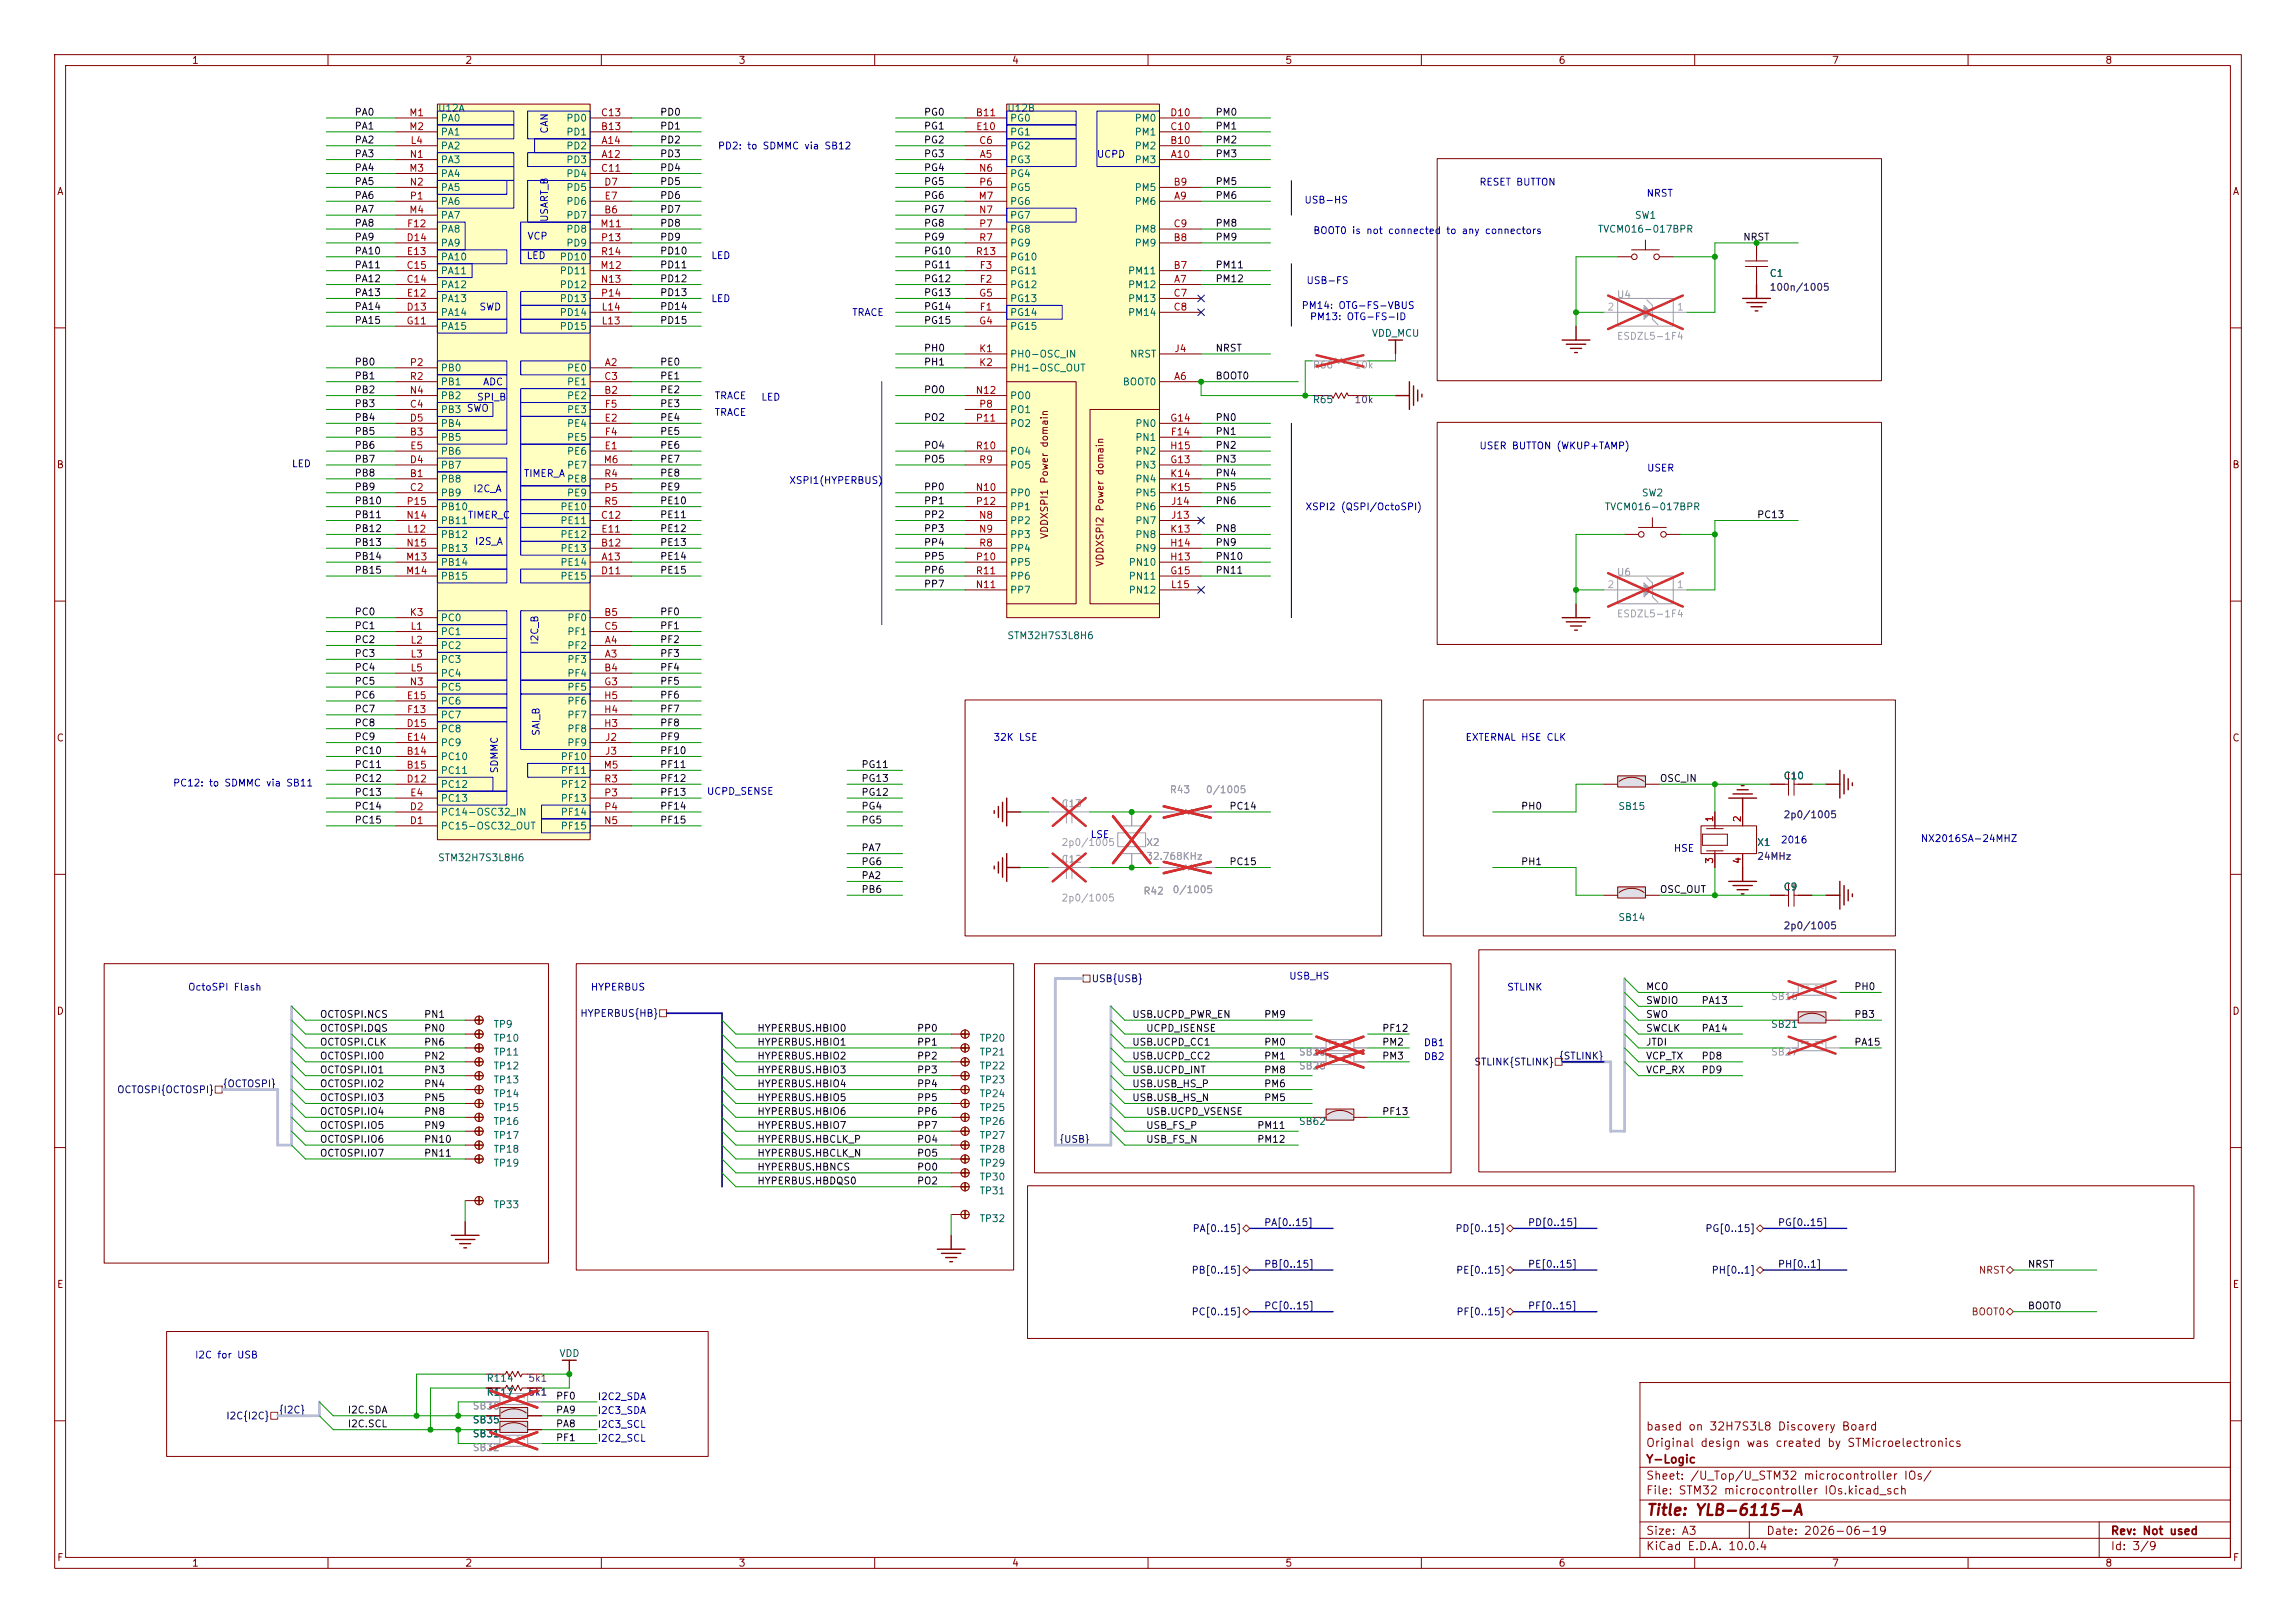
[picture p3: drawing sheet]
<svg xmlns="http://www.w3.org/2000/svg" width="420mm" height="297mm" viewBox="0 0 420 297" stroke-linecap="round" stroke-linejoin="round" font-family="sans-serif">
<defs><g id="words">
<text font-size="2" fill="#840000" x="301" y="277.8">Title: YLB-6115-A</text>
<g font-size="1.5" fill="#840000">
<text x="301" y="262.1">based on 32H7S3L8 Discovery Board</text>
<text x="301" y="268.1">Y-Logic</text>
<text x="301" y="265.1">Original design was created by STMicroelectronics</text>
<text x="301" y="273.8">File: STM32 microcontroller IOs.kicad_sch</text>
<text x="301" y="271.1">Sheet: /U_Top/U_STM32 microcontroller IOs/</text>
<text x="301" y="281.2">Size: A3</text>
<text x="323" y="281.2">Date: 2026-06-19</text>
<text x="386" y="281.2">Rev: Not used</text>
<text x="301" y="284">KiCad E.D.A. 10.0.4</text>
<text x="386" y="284">Id: 3/9</text>
</g>
<g font-size="1.3" fill="#840000">
<text x="35" y="12">1</text>
<text x="85" y="12">2</text>
<text x="135" y="12">3</text>
<text x="185" y="12">4</text>
<text x="235" y="12">5</text>
<text x="285" y="12">6</text>
<text x="335" y="12">7</text>
<text x="385" y="12">8</text>
<text x="10.3" y="36">A</text>
<text x="408.3" y="36">A</text>
<text x="10.3" y="86">B</text>
<text x="408.2" y="86">B</text>
<text x="192" y="98.7" transform="rotate(-90 192 98.7)">VDDXSPI1 Power domain</text>
<text x="202.2" y="103.8" transform="rotate(-90 202.2 103.8)">VDDXSPI2 Power domain</text>
<text x="10.3" y="136">C</text>
<text x="408.2" y="136">C</text>
<text x="10.3" y="186">D</text>
<text x="408.2" y="186">D</text>
<text x="10.3" y="236">E</text>
<text x="408.3" y="236">E</text>
<text x="10.3" y="286">F</text>
<text x="35" y="287">1</text>
<text x="85" y="287">2</text>
<text x="135" y="287">3</text>
<text x="185" y="287">4</text>
<text x="235" y="287">5</text>
<text x="285" y="287">6</text>
<text x="335" y="287">7</text>
<text x="385" y="287">8</text>
<text x="408.3" y="286">F</text>
</g>
<g font-size="1.3" fill="#0f0f0f">
<text x="64.8" y="21.5">PA0</text>
<text x="120.6" y="21.5">PD0</text>
<text x="168.9" y="21.5">PG0</text>
<text x="222.2" y="21.5">PM0</text>
<text x="64.8" y="26.5">PA2</text>
<text x="64.8" y="24">PA1</text>
<text x="64.8" y="29.1">PA3</text>
<text x="120.6" y="29.1">PD3</text>
<text x="120.6" y="26.5">PD2</text>
<text x="120.6" y="24">PD1</text>
<text x="168.9" y="26.5">PG2</text>
<text x="168.9" y="29.1">PG3</text>
<text x="168.9" y="24">PG1</text>
<text x="222.2" y="29.1">PM3</text>
<text x="222.2" y="24">PM1</text>
<text x="222.2" y="26.5">PM2</text>
<text x="64.8" y="34.2">PA5</text>
<text x="64.8" y="31.6">PA4</text>
<text x="120.6" y="31.6">PD4</text>
<text x="120.6" y="34.2">PD5</text>
<text x="168.9" y="31.6">PG4</text>
<text x="168.9" y="34.2">PG5</text>
<text x="222.2" y="34.2">PM5</text>
<text x="64.8" y="36.7">PA6</text>
<text x="64.8" y="41.8">PA8</text>
<text x="64.8" y="39.2">PA7</text>
<text x="120.6" y="41.8">PD8</text>
<text x="120.6" y="36.7">PD6</text>
<text x="120.6" y="39.2">PD7</text>
<text x="168.9" y="39.2">PG7</text>
<text x="168.9" y="36.7">PG6</text>
<text x="168.9" y="41.8">PG8</text>
<text x="222.2" y="36.7">PM6</text>
<text x="222.2" y="41.8">PM8</text>
<text x="64.8" y="44.3">PA9</text>
<text x="64.8" y="46.9">PA10</text>
<text x="120.6" y="46.9">PD10</text>
<text x="120.6" y="44.3">PD9</text>
<text x="168.9" y="44.3">PG9</text>
<text x="168.9" y="46.9">PG10</text>
<text x="222.2" y="44.3">PM9</text>
<text x="318.8" y="44.3">NRST</text>
<text x="64.8" y="49.4">PA11</text>
<text x="64.8" y="51.9">PA12</text>
<text x="120.6" y="51.9">PD12</text>
<text x="120.6" y="49.4">PD11</text>
<text x="168.9" y="51.9">PG12</text>
<text x="168.9" y="49.4">PG11</text>
<text x="222.2" y="51.9">PM12</text>
<text x="222.2" y="49.4">PM11</text>
<text x="64.8" y="59.6">PA15</text>
<text x="64.8" y="54.5">PA13</text>
<text x="64.8" y="57">PA14</text>
<text x="120.6" y="54.5">PD13</text>
<text x="120.6" y="59.6">PD15</text>
<text x="120.6" y="57">PD14</text>
<text x="168.9" y="57">PG14</text>
<text x="168.9" y="54.5">PG13</text>
<text x="168.9" y="59.6">PG15</text>
<text x="168.9" y="64.6">PH0</text>
<text x="222.2" y="64.6">NRST</text>
<text x="64.8" y="67.2">PB0</text>
<text x="64.8" y="69.7">PB1</text>
<text x="120.6" y="67.2">PE0</text>
<text x="120.6" y="69.7">PE1</text>
<text x="168.9" y="67.2">PH1</text>
<text x="222.2" y="69.7">BOOT0</text>
<text x="64.8" y="77.3">PB4</text>
<text x="64.8" y="74.8">PB3</text>
<text x="64.8" y="72.3">PB2</text>
<text x="120.6" y="74.8">PE3</text>
<text x="120.6" y="72.3">PE2</text>
<text x="120.6" y="77.3">PE4</text>
<text x="168.9" y="72.3">PO0</text>
<text x="168.9" y="77.3">PO2</text>
<text x="222.2" y="77.3">PN0</text>
<text x="64.8" y="82.4">PB6</text>
<text x="64.8" y="79.9">PB5</text>
<text x="120.6" y="82.4">PE6</text>
<text x="120.6" y="79.9">PE5</text>
<text x="168.9" y="82.4">PO4</text>
<text x="222.2" y="82.4">PN2</text>
<text x="222.2" y="79.9">PN1</text>
<text x="64.8" y="87.5">PB8</text>
<text x="64.8" y="85">PB7</text>
<text x="120.6" y="85">PE7</text>
<text x="120.6" y="87.5">PE8</text>
<text x="168.9" y="85">PO5</text>
<text x="222.2" y="85">PN3</text>
<text x="222.2" y="87.5">PN4</text>
<text x="64.8" y="92.6">PB10</text>
<text x="64.8" y="95.1">PB11</text>
<text x="64.8" y="90">PB9</text>
<text x="120.6" y="95.1">PE11</text>
<text x="120.6" y="92.6">PE10</text>
<text x="120.6" y="90">PE9</text>
<text x="168.9" y="92.6">PP1</text>
<text x="168.9" y="90">PP0</text>
<text x="168.9" y="95.1">PP2</text>
<text x="222.2" y="92.6">PN6</text>
<text x="222.2" y="90">PN5</text>
<text x="321.3" y="95.1">PC13</text>
<text x="64.8" y="97.7">PB12</text>
<text x="64.8" y="100.2">PB13</text>
<text x="120.6" y="100.2">PE13</text>
<text x="120.6" y="97.7">PE12</text>
<text x="168.9" y="97.7">PP3</text>
<text x="168.9" y="100.2">PP4</text>
<text x="222.2" y="97.7">PN8</text>
<text x="222.2" y="100.2">PN9</text>
<text x="64.8" y="105.3">PB15</text>
<text x="64.8" y="102.7">PB14</text>
<text x="120.6" y="102.7">PE14</text>
<text x="120.6" y="105.3">PE15</text>
<text x="168.9" y="102.7">PP5</text>
<text x="168.9" y="105.3">PP6</text>
<text x="168.9" y="107.8">PP7</text>
<text x="222.2" y="102.7">PN10</text>
<text x="222.2" y="105.3">PN11</text>
<text x="64.8" y="112.9">PC0</text>
<text x="120.6" y="112.9">PF0</text>
<text x="64.8" y="115.4">PC1</text>
<text x="64.8" y="118">PC2</text>
<text x="120.6" y="115.4">PF1</text>
<text x="120.6" y="118">PF2</text>
<text x="64.8" y="123.1">PC4</text>
<text x="64.8" y="125.6">PC5</text>
<text x="64.8" y="120.5">PC3</text>
<text x="120.6" y="123.1">PF4</text>
<text x="120.6" y="125.6">PF5</text>
<text x="120.6" y="120.5">PF3</text>
<text x="64.8" y="130.7">PC7</text>
<text x="64.8" y="128.1">PC6</text>
<text x="120.6" y="128.1">PF6</text>
<text x="120.6" y="130.7">PF7</text>
<text x="64.8" y="135.8">PC9</text>
<text x="64.8" y="133.2">PC8</text>
<text x="120.6" y="133.2">PF8</text>
<text x="120.6" y="135.8">PF9</text>
<text x="64.8" y="143.4">PC12</text>
<text x="64.8" y="138.3">PC10</text>
<text x="64.8" y="140.8">PC11</text>
<text x="120.6" y="140.8">PF11</text>
<text x="120.6" y="138.3">PF10</text>
<text x="120.6" y="143.4">PF12</text>
<text x="157.5" y="140.8">PG11</text>
<text x="157.5" y="143.4">PG13</text>
<text x="303.5" y="143.4">OSC_IN</text>
<text x="64.8" y="148.5">PC14</text>
<text x="64.8" y="145.9">PC13</text>
<text x="120.6" y="148.5">PF14</text>
<text x="120.6" y="145.9">PF13</text>
<text x="157.5" y="148.5">PG4</text>
<text x="157.5" y="145.9">PG12</text>
<text x="224.8" y="148.5">PC14</text>
<text x="278.1" y="148.5">PH0</text>
<text x="64.8" y="151">PC15</text>
<text x="120.6" y="151">PF15</text>
<text x="157.5" y="151">PG5</text>
<text x="157.5" y="156.1">PA7</text>
<text x="157.5" y="161.2">PA2</text>
<text x="157.5" y="158.6">PG6</text>
<text x="224.8" y="158.6">PC15</text>
<text x="278.1" y="158.6">PH1</text>
<text x="157.5" y="163.7">PB6</text>
<text x="303.5" y="163.7">OSC_OUT</text>
<text x="301" y="184">SWDIO</text>
<text x="301" y="181.5">MCO</text>
<text x="311.1" y="184">PA13</text>
<text x="339.1" y="181.5">PH0</text>
<text x="58.4" y="191.6">OCTOSPI.CLK</text>
<text x="58.4" y="189.1">OCTOSPI.DQS</text>
<text x="58.4" y="186.6">OCTOSPI.NCS</text>
<text x="77.5" y="186.6">PN1</text>
<text x="77.5" y="189.1">PN0</text>
<text x="77.5" y="191.6">PN6</text>
<text x="138.4" y="189.1">HYPERBUS.HBIO0</text>
<text x="138.4" y="191.6">HYPERBUS.HBIO1</text>
<text x="167.6" y="191.6">PP1</text>
<text x="167.6" y="189.1">PP0</text>
<text x="207" y="191.6">USB.UCPD_CC1</text>
<text x="207" y="186.6">USB.UCPD_PWR_EN</text>
<text x="209.5" y="189.1">UCPD_ISENSE</text>
<text x="231.1" y="191.6">PM0</text>
<text x="231.1" y="186.6">PM9</text>
<text x="252.7" y="191.6">PM2</text>
<text x="252.7" y="189.1">PF12</text>
<text x="301" y="191.6">JTDI</text>
<text x="301" y="186.6">SWO</text>
<text x="301" y="189.1">SWCLK</text>
<text x="311.1" y="189.1">PA14</text>
<text x="339.1" y="191.6">PA15</text>
<text x="339.1" y="186.6">PB3</text>
<text x="58.4" y="194.2">OCTOSPI.IO0</text>
<text x="58.4" y="196.7">OCTOSPI.IO1</text>
<text x="77.5" y="194.2">PN2</text>
<text x="77.5" y="196.7">PN3</text>
<text x="138.4" y="196.7">HYPERBUS.HBIO3</text>
<text x="138.4" y="194.2">HYPERBUS.HBIO2</text>
<text x="167.6" y="194.2">PP2</text>
<text x="167.6" y="196.7">PP3</text>
<text x="207" y="196.7">USB.UCPD_INT</text>
<text x="207" y="194.2">USB.UCPD_CC2</text>
<text x="231.1" y="194.2">PM1</text>
<text x="231.1" y="196.7">PM8</text>
<text x="252.7" y="194.2">PM3</text>
<text x="301" y="196.7">VCP_RX</text>
<text x="301" y="194.2">VCP_TX</text>
<text x="311.1" y="196.7">PD9</text>
<text x="311.1" y="194.2">PD8</text>
<text x="58.4" y="199.3">OCTOSPI.IO2</text>
<text x="58.4" y="201.8">OCTOSPI.IO3</text>
<text x="77.5" y="199.3">PN4</text>
<text x="77.5" y="201.8">PN5</text>
<text x="138.4" y="201.8">HYPERBUS.HBIO5</text>
<text x="138.4" y="199.3">HYPERBUS.HBIO4</text>
<text x="167.6" y="201.8">PP5</text>
<text x="167.6" y="199.3">PP4</text>
<text x="207" y="199.3">USB.USB_HS_P</text>
<text x="207" y="201.8">USB.USB_HS_N</text>
<text x="231.1" y="201.8">PM5</text>
<text x="231.1" y="199.3">PM6</text>
<text x="58.4" y="206.9">OCTOSPI.IO5</text>
<text x="58.4" y="204.3">OCTOSPI.IO4</text>
<text x="58.4" y="209.4">OCTOSPI.IO6</text>
<text x="77.5" y="209.4">PN10</text>
<text x="77.5" y="206.9">PN9</text>
<text x="77.5" y="204.3">PN8</text>
<text x="138.4" y="209.4">HYPERBUS.HBCLK_P</text>
<text x="138.4" y="204.3">HYPERBUS.HBIO6</text>
<text x="138.4" y="206.9">HYPERBUS.HBIO7</text>
<text x="167.6" y="209.4">PO4</text>
<text x="167.6" y="204.3">PP6</text>
<text x="167.6" y="206.9">PP7</text>
<text x="209.5" y="206.9">USB_FS_P</text>
<text x="209.5" y="204.3">USB.UCPD_VSENSE</text>
<text x="209.5" y="209.4">USB_FS_N</text>
<text x="229.9" y="206.9">PM11</text>
<text x="229.9" y="209.4">PM12</text>
<text x="252.7" y="204.3">PF13</text>
<text x="58.4" y="212">OCTOSPI.IO7</text>
<text x="77.5" y="212">PN11</text>
<text x="138.4" y="212">HYPERBUS.HBCLK_N</text>
<text x="138.4" y="214.5">HYPERBUS.HBNCS</text>
<text x="167.6" y="214.5">PO0</text>
<text x="167.6" y="212">PO5</text>
<text x="138.4" y="217">HYPERBUS.HBDQS0</text>
<text x="167.6" y="217">PO2</text>
<text x="370.8" y="232.3">NRST</text>
<text x="370.8" y="239.9">BOOT0</text>
<text x="101.6" y="256.4">PF0</text>
<text x="63.5" y="259">I2C.SDA</text>
<text x="63.5" y="261.5">I2C.SCL</text>
<text x="101.6" y="259">PA9</text>
<text x="101.6" y="261.5">PA8</text>
<text x="101.6" y="264">PF1</text>
</g>
<g font-size="1.3" fill="#a90000">
<text x="74.8" y="21.6">M1</text>
<text x="109.8" y="21.6">C13</text>
<text x="178.4" y="21.6">B11</text>
<text x="214" y="21.6">D10</text>
<text x="74.8" y="24.1">M2</text>
<text x="74.8" y="29.2">N1</text>
<text x="75" y="26.6">L4</text>
<text x="109.8" y="24.1">B13</text>
<text x="109.9" y="29.2">A12</text>
<text x="109.9" y="26.6">A14</text>
<text x="178.5" y="24.1">E10</text>
<text x="179" y="26.6">C6</text>
<text x="179.1" y="29.2">A5</text>
<text x="214" y="26.6">B10</text>
<text x="214" y="24.1">C10</text>
<text x="214" y="29.2">A10</text>
<text x="74.8" y="31.7">M3</text>
<text x="74.8" y="34.3">N2</text>
<text x="109.8" y="31.7">C11</text>
<text x="110.4" y="34.3">D7</text>
<text x="179" y="31.7">N6</text>
<text x="179" y="34.3">P6</text>
<text x="214.6" y="34.3">B9</text>
<text x="74.3" y="41.9">F12</text>
<text x="74.8" y="39.3">M4</text>
<text x="74.9" y="36.8">P1</text>
<text x="109.7" y="41.9">M11</text>
<text x="110.4" y="39.3">B6</text>
<text x="110.5" y="36.8">E7</text>
<text x="178.9" y="36.8">M7</text>
<text x="179" y="39.3">N7</text>
<text x="179" y="41.9">P7</text>
<text x="214.6" y="41.9">C9</text>
<text x="214.6" y="36.8">A9</text>
<text x="74.3" y="44.4">D14</text>
<text x="74.3" y="47">E13</text>
<text x="109.8" y="44.4">P13</text>
<text x="109.8" y="47">R14</text>
<text x="178.4" y="47">R13</text>
<text x="179" y="44.4">R7</text>
<text x="214.6" y="44.4">B8</text>
<text x="74.3" y="52">C14</text>
<text x="74.3" y="49.5">C15</text>
<text x="109.7" y="49.5">M12</text>
<text x="109.8" y="52">N13</text>
<text x="179.1" y="52">F2</text>
<text x="179.1" y="49.5">F3</text>
<text x="214.6" y="49.5">B7</text>
<text x="214.6" y="52">A7</text>
<text x="74.3" y="57.1">D13</text>
<text x="74.3" y="59.7">G11</text>
<text x="74.3" y="54.6">E12</text>
<text x="109.8" y="54.6">P14</text>
<text x="109.9" y="59.7">L13</text>
<text x="109.9" y="57.1">L14</text>
<text x="179" y="59.7">G4</text>
<text x="179" y="54.6">G5</text>
<text x="179.1" y="57.1">F1</text>
<text x="214.6" y="54.6">C7</text>
<text x="214.6" y="57.1">C8</text>
<text x="179" y="64.7">K1</text>
<text x="214.7" y="64.7">J4</text>
<text x="74.9" y="67.3">P2</text>
<text x="74.9" y="69.8">R2</text>
<text x="110.4" y="69.8">C3</text>
<text x="110.5" y="67.3">A2</text>
<text x="179" y="67.3">K2</text>
<text x="214.6" y="69.8">A6</text>
<text x="74.8" y="72.4">N4</text>
<text x="74.9" y="74.9">C4</text>
<text x="74.9" y="77.4">D5</text>
<text x="110.4" y="72.4">B2</text>
<text x="110.5" y="77.4">E2</text>
<text x="110.5" y="74.9">F5</text>
<text x="178.4" y="72.4">N12</text>
<text x="178.4" y="77.4">P11</text>
<text x="179" y="74.9">P8</text>
<text x="214" y="77.4">G14</text>
<text x="74.9" y="80">B3</text>
<text x="74.9" y="82.5">E5</text>
<text x="110.5" y="82.5">E1</text>
<text x="110.5" y="80">F4</text>
<text x="178.4" y="82.5">R10</text>
<text x="213.9" y="82.5">H15</text>
<text x="214" y="80">F14</text>
<text x="74.9" y="87.6">B1</text>
<text x="74.9" y="85.1">D4</text>
<text x="110.3" y="85.1">M6</text>
<text x="110.4" y="87.6">R4</text>
<text x="179" y="85.1">R9</text>
<text x="214" y="85.1">G13</text>
<text x="214" y="87.6">K14</text>
<text x="74.2" y="95.2">N14</text>
<text x="74.3" y="92.7">P15</text>
<text x="74.9" y="90.1">C2</text>
<text x="109.8" y="95.2">C12</text>
<text x="110.4" y="90.1">P5</text>
<text x="110.4" y="92.7">R5</text>
<text x="178.4" y="90.1">N10</text>
<text x="178.4" y="92.7">P12</text>
<text x="179" y="95.2">N8</text>
<text x="214" y="90.1">K15</text>
<text x="214.1" y="95.2">J13</text>
<text x="214.1" y="92.7">J14</text>
<text x="74.2" y="100.3">N15</text>
<text x="74.4" y="97.8">L12</text>
<text x="109.8" y="100.3">B12</text>
<text x="109.9" y="97.8">E11</text>
<text x="179" y="97.8">N9</text>
<text x="179" y="100.3">R8</text>
<text x="213.9" y="100.3">H14</text>
<text x="214" y="97.8">K13</text>
<text x="74.2" y="102.8">M13</text>
<text x="74.2" y="105.4">M14</text>
<text x="109.8" y="105.4">D11</text>
<text x="109.9" y="102.8">A13</text>
<text x="178.4" y="107.9">N11</text>
<text x="178.4" y="102.8">P10</text>
<text x="178.4" y="105.4">R11</text>
<text x="213.9" y="102.8">H13</text>
<text x="214" y="105.4">G15</text>
<text x="214.1" y="107.9">L15</text>
<text x="74.9" y="113">K3</text>
<text x="110.4" y="113">B5</text>
<text x="75" y="115.5">L1</text>
<text x="75" y="118.1">L2</text>
<text x="110.4" y="115.5">C5</text>
<text x="110.5" y="118.1">A4</text>
<text x="74.8" y="125.7">N3</text>
<text x="75" y="120.6">L3</text>
<text x="75" y="123.2">L5</text>
<text x="110.4" y="123.2">B4</text>
<text x="110.4" y="125.7">G3</text>
<text x="110.5" y="120.6">A3</text>
<text x="74.3" y="128.2">E15</text>
<text x="74.3" y="130.8">F13</text>
<text x="110.4" y="130.8">H4</text>
<text x="110.4" y="128.2">H5</text>
<text x="74.3" y="133.3">D15</text>
<text x="74.3" y="135.9">E14</text>
<text x="110.4" y="133.3">H3</text>
<text x="110.6" y="135.9">J2</text>
<text x="74.3" y="138.4">B14</text>
<text x="74.3" y="140.9">B15</text>
<text x="74.3" y="143.5">D12</text>
<text x="110.3" y="140.9">M5</text>
<text x="110.4" y="143.5">R3</text>
<text x="110.6" y="138.4">J3</text>
<text x="74.9" y="148.6">D2</text>
<text x="74.9" y="146">E4</text>
<text x="110.4" y="146">P3</text>
<text x="110.4" y="148.6">P4</text>
<text x="74.9" y="151.1">D1</text>
<text x="110.4" y="151.1">N5</text>
<text x="313.7" y="150.6" transform="rotate(-90 313.7 150.6)">1</text>
<text x="318.7" y="150.6" transform="rotate(-90 318.7 150.6)">2</text>
<text x="313.7" y="158.2" transform="rotate(-90 313.7 158.2)">3</text>
<text x="318.7" y="158.2" transform="rotate(-90 318.7 158.2)">4</text>
</g>
<g font-size="1.3" fill="#006464">
<text x="80" y="20.7">U12A</text>
<text x="80.5" y="22.6">PA0</text>
<text x="103.5" y="22.6">PD0</text>
<text x="184.2" y="20.7">U12B</text>
<text x="184.7" y="22.6">PG0</text>
<text x="207.4" y="22.6">PM0</text>
<text x="80.5" y="27.6">PA2</text>
<text x="80.5" y="25.1">PA1</text>
<text x="103.5" y="27.6">PD2</text>
<text x="103.5" y="25.1">PD1</text>
<text x="184.7" y="27.6">PG2</text>
<text x="184.7" y="25.1">PG1</text>
<text x="207.4" y="27.6">PM2</text>
<text x="207.4" y="25.1">PM1</text>
<text x="80.5" y="32.7">PA4</text>
<text x="80.5" y="30.2">PA3</text>
<text x="80.5" y="35.3">PA5</text>
<text x="103.5" y="30.2">PD3</text>
<text x="103.5" y="32.7">PD4</text>
<text x="103.5" y="35.3">PD5</text>
<text x="184.7" y="30.2">PG3</text>
<text x="184.7" y="32.7">PG4</text>
<text x="184.7" y="35.3">PG5</text>
<text x="207.4" y="30.2">PM3</text>
<text x="207.4" y="35.3">PM5</text>
<text x="80.5" y="40.3">PA7</text>
<text x="80.5" y="37.8">PA6</text>
<text x="103.5" y="40.3">PD7</text>
<text x="103.5" y="37.8">PD6</text>
<text x="184.7" y="37.8">PG6</text>
<text x="184.7" y="40.3">PG7</text>
<text x="207.4" y="37.8">PM6</text>
<text x="299" y="40.3">SW1</text>
<text x="80.5" y="45.4">PA9</text>
<text x="80.5" y="48">PA10</text>
<text x="80.5" y="42.9">PA8</text>
<text x="102.3" y="48">PD10</text>
<text x="103.5" y="42.9">PD8</text>
<text x="103.5" y="45.4">PD9</text>
<text x="184.7" y="42.9">PG8</text>
<text x="184.7" y="45.4">PG9</text>
<text x="184.7" y="48">PG10</text>
<text x="207.4" y="45.4">PM9</text>
<text x="207.4" y="42.9">PM8</text>
<text x="292.2" y="42.9">TVCM016-017BPR</text>
<text x="80.5" y="53">PA12</text>
<text x="80.5" y="50.5">PA11</text>
<text x="102.3" y="50.5">PD11</text>
<text x="102.3" y="53">PD12</text>
<text x="184.7" y="53">PG12</text>
<text x="184.7" y="50.5">PG11</text>
<text x="206.2" y="53">PM12</text>
<text x="206.2" y="50.5">PM11</text>
<text x="323.6" y="51">C1</text>
<text x="80.5" y="58.1">PA14</text>
<text x="80.5" y="55.6">PA13</text>
<text x="102.3" y="58.1">PD14</text>
<text x="102.3" y="55.6">PD13</text>
<text x="184.7" y="58.1">PG14</text>
<text x="184.7" y="55.6">PG13</text>
<text x="206.2" y="55.6">PM13</text>
<text x="206.2" y="58.1">PM14</text>
<text x="80.5" y="60.7">PA15</text>
<text x="102.3" y="60.7">PD15</text>
<text x="184.7" y="60.7">PG15</text>
<text x="184.7" y="65.7">PH0-OSC_IN</text>
<text x="206.6" y="65.7">NRST</text>
<text x="250.8" y="61.9">VDD_MCU</text>
<text x="80.5" y="68.3">PB0</text>
<text x="80.5" y="70.8">PB1</text>
<text x="103.6" y="68.3">PE0</text>
<text x="103.6" y="70.8">PE1</text>
<text x="184.7" y="68.3">PH1-OSC_OUT</text>
<text x="205.3" y="70.8">BOOT0</text>
<text x="80.5" y="75.9">PB3 SWO</text>
<text x="80.5" y="73.4">PB2</text>
<text x="103.6" y="73.4">PE2</text>
<text x="103.6" y="75.9">PE3</text>
<text x="184.7" y="73.4">PO0</text>
<text x="184.7" y="75.9">PO1</text>
<text x="240" y="74.1">R65</text>
<text x="80.5" y="81">PB5</text>
<text x="80.5" y="78.4">PB4</text>
<text x="80.5" y="83.5">PB6</text>
<text x="103.6" y="83.5">PE6</text>
<text x="103.6" y="78.4">PE4</text>
<text x="103.6" y="81">PE5</text>
<text x="184.7" y="78.4">PO2</text>
<text x="184.7" y="83.5">PO4</text>
<text x="207.6" y="81">PN1</text>
<text x="207.6" y="78.4">PN0</text>
<text x="207.6" y="83.5">PN2</text>
<text x="80.5" y="88.6">PB8</text>
<text x="80.5" y="86.1">PB7</text>
<text x="103.6" y="86.1">PE7</text>
<text x="103.6" y="88.6">PE8</text>
<text x="184.7" y="86.1">PO5</text>
<text x="207.6" y="86.1">PN3</text>
<text x="207.6" y="88.6">PN4</text>
<text x="80.5" y="91.1">PB9</text>
<text x="80.5" y="93.7">PB10</text>
<text x="102.4" y="93.7">PE10</text>
<text x="103.6" y="91.1">PE9</text>
<text x="184.7" y="91.1">PP0</text>
<text x="184.7" y="93.7">PP1</text>
<text x="207.6" y="93.7">PN6</text>
<text x="207.6" y="91.1">PN5</text>
<text x="293.4" y="93.7">TVCM016-017BPR</text>
<text x="300.2" y="91.1">SW2</text>
<text x="80.5" y="98.8">PB12</text>
<text x="80.5" y="96.2">PB11</text>
<text x="80.5" y="101.3">PB13</text>
<text x="102.4" y="101.3">PE13</text>
<text x="102.4" y="96.2">PE11</text>
<text x="102.4" y="98.8">PE12</text>
<text x="184.7" y="96.2">PP2</text>
<text x="184.7" y="98.8">PP3</text>
<text x="184.7" y="101.3">PP4</text>
<text x="207.6" y="101.3">PN9</text>
<text x="207.6" y="96.2">PN7</text>
<text x="207.6" y="98.8">PN8</text>
<text x="80.5" y="103.8">PB14</text>
<text x="80.5" y="106.4">PB15</text>
<text x="102.4" y="103.8">PE14</text>
<text x="102.4" y="106.4">PE15</text>
<text x="184.7" y="103.8">PP5</text>
<text x="184.7" y="106.4">PP6</text>
<text x="206.4" y="106.4">PN11</text>
<text x="206.4" y="103.8">PN10</text>
<text x="184.7" y="108.9">PP7</text>
<text x="206.4" y="108.9">PN12</text>
<text x="80.5" y="114">PC0</text>
<text x="80.5" y="116.5">PC1</text>
<text x="80.5" y="119.1">PC2</text>
<text x="103.7" y="119.1">PF2</text>
<text x="103.7" y="114">PF0</text>
<text x="103.7" y="116.5">PF1</text>
<text x="184.2" y="117.3">STM32H7S3L8H6</text>
<text x="80.5" y="121.6">PC3</text>
<text x="80.5" y="124.2">PC4</text>
<text x="103.7" y="121.6">PF3</text>
<text x="103.7" y="124.2">PF4</text>
<text x="80.5" y="129.2">PC6</text>
<text x="80.5" y="131.8">PC7</text>
<text x="80.5" y="126.7">PC5</text>
<text x="103.7" y="126.7">PF5</text>
<text x="103.7" y="131.8">PF7</text>
<text x="103.7" y="129.2">PF6</text>
<text x="80.5" y="134.3">PC8</text>
<text x="80.5" y="136.9">PC9</text>
<text x="103.7" y="134.3">PF8</text>
<text x="103.7" y="136.9">PF9</text>
<text x="80.5" y="139.4">PC10</text>
<text x="80.5" y="141.9">PC11</text>
<text x="102.5" y="139.4">PF10</text>
<text x="102.5" y="141.9">PF11</text>
<text x="326.1" y="142.9">C10</text>
<text x="80.5" y="149.6">PC14-OSC32_IN</text>
<text x="80.5" y="144.5">PC12</text>
<text x="80.5" y="147">PC13</text>
<text x="102.5" y="147">PF13</text>
<text x="102.5" y="149.6">PF14</text>
<text x="102.5" y="144.5">PF12</text>
<text x="295.9" y="148.5">SB15</text>
<text x="80.5" y="152.1">PC15-OSC32_OUT</text>
<text x="102.5" y="152.1">PF15</text>
<text x="321.3" y="155.1">X1</text>
<text x="80" y="157.9">STM32H7S3L8H6</text>
<text x="326.1" y="163.2">C9</text>
<text x="295.9" y="168.8">SB14</text>
<text x="90.2" y="188.4">TP9</text>
<text x="90.2" y="190.9">TP10</text>
<text x="179.1" y="190.9">TP20</text>
<text x="323.9" y="188.4">SB21</text>
<text x="90.2" y="193.5">TP11</text>
<text x="90.2" y="196">TP12</text>
<text x="179.1" y="196">TP22</text>
<text x="179.1" y="193.5">TP21</text>
<text x="90.2" y="203.6">TP15</text>
<text x="90.2" y="201.1">TP14</text>
<text x="90.2" y="198.5">TP13</text>
<text x="179.1" y="203.6">TP25</text>
<text x="179.1" y="201.1">TP24</text>
<text x="179.1" y="198.5">TP23</text>
<text x="90.2" y="208.7">TP17</text>
<text x="90.2" y="206.2">TP16</text>
<text x="179.1" y="206.2">TP26</text>
<text x="179.1" y="208.7">TP27</text>
<text x="237.5" y="206.2">SB62</text>
<text x="90.2" y="211.2">TP18</text>
<text x="90.2" y="213.8">TP19</text>
<text x="179.1" y="211.2">TP28</text>
<text x="179.1" y="213.8">TP29</text>
<text x="90.2" y="221.4">TP33</text>
<text x="179.1" y="218.9">TP31</text>
<text x="179.1" y="216.3">TP30</text>
<text x="179.1" y="223.9">TP32</text>
<text x="102.2" y="248.6">VDD</text>
<text x="88.9" y="253.2">R114</text>
<text x="88.9" y="255.7">R117</text>
<text x="86.4" y="263.3">SB31</text>
<text x="86.4" y="260.8">SB35</text>
</g>
<g font-size="1.3" fill="#0000c2">
<text x="100.5" y="24.6" transform="rotate(-90 100.5 24.6)">CAN</text>
<text x="131.2" y="27.6">PD2: to SDMMC via SB12</text>
<text x="200.5" y="29.2">UCPD</text>
<text x="270.5" y="34.3">RESET BUTTON</text>
<text x="100.5" y="40.7" transform="rotate(-90 100.5 40.7)">USART_B</text>
<text x="238.5" y="37.6">USB-HS</text>
<text x="301.1" y="36.3">NRST</text>
<text x="96.2" y="47.7">LED</text>
<text x="96.4" y="44.2">VCP</text>
<text x="130" y="47.7">LED</text>
<text x="240.1" y="43.1">BOOT0 is not connected to any connectors</text>
<text x="238.9" y="52.3">USB-FS</text>
<text x="87.6" y="57.1">SWD</text>
<text x="130" y="55.6">LED</text>
<text x="155.8" y="58.1">TRACE</text>
<text x="238" y="56.8">PM14: OTG-FS-VBUS</text>
<text x="239.5" y="58.9">PM13: OTG-FS-ID</text>
<text x="88.3" y="70.8">ADC</text>
<text x="87.2" y="73.6">SPI_B</text>
<text x="130.6" y="73.4">TRACE</text>
<text x="130.6" y="76.4">TRACE</text>
<text x="139.1" y="73.6">LED</text>
<text x="270.5" y="82.5">USER BUTTON (WKUP+TAMP)</text>
<text x="53.3" y="85.8">LED</text>
<text x="95.7" y="87.6">TIMER_A</text>
<text x="144.2" y="88.9">XSPI1(HYPERBUS)</text>
<text x="301.2" y="86.6">USER</text>
<text x="85.5" y="95.2">TIMER_C</text>
<text x="86.5" y="90.4">I2C_A</text>
<text x="238.7" y="93.7">XSPI2 (QSPI/OctoSPI)</text>
<text x="86.8" y="100">I2S_A</text>
<text x="98.8" y="118.1" transform="rotate(-90 98.8 118.1)">I2C_B</text>
<text x="99" y="134.8" transform="rotate(-90 99 134.8)">SAI_B</text>
<text x="181.6" y="135.9">32K LSE</text>
<text x="268" y="135.9">EXTERNAL HSE CLK</text>
<text x="91.4" y="141.6" transform="rotate(-90 91.4 141.6)">SDMMC</text>
<text x="31.6" y="144.2">PC12: to SDMMC via SB11</text>
<text x="129.2" y="145.8">UCPD_SENSE</text>
<text x="199.4" y="153.6">LSE</text>
<text x="325.6" y="154.6">2016</text>
<text x="351.2" y="154.4">NX2016SA-24MHZ</text>
<text x="306.1" y="156.2">HSE</text>
<text x="235.7" y="179.6">USB_HS</text>
<text x="34.3" y="181.6">OctoSPI Flash</text>
<text x="107.9" y="181.6">HYPERBUS</text>
<text x="275.6" y="181.6">STLINK</text>
<text x="260.3" y="191.7">DB1</text>
<text x="260.3" y="194.3">DB2</text>
<text x="35.6" y="248.9">I2C for USB</text>
<text x="109.2" y="256.5">I2C2_SDA</text>
<text x="109.2" y="261.6">I2C3_SCL</text>
<text x="109.2" y="259.1">I2C3_SDA</text>
<text x="109.2" y="264.1">I2C2_SCL</text>
</g>
<g font-size="1.3" fill="#840084">
<text x="323.6" y="53.5">100n/1005</text>
<text x="247.7" y="74.1">10k</text>
<text x="326.1" y="150">2p0/1005</text>
<text x="321.3" y="157.7">24MHz</text>
<text x="326.1" y="170.4">2p0/1005</text>
<text x="96.5" y="253.2">5k1</text>
<text x="96.5" y="255.7">5k1</text>
</g>
<g font-size="1.3" fill="#aaa">
<text x="293.9" y="57.1">2</text>
<text x="306.6" y="57.1">1</text>
<text x="293.9" y="107.9">2</text>
<text x="306.6" y="107.9">1</text>
</g>
<g font-size="1.3" fill="#989898">
<text x="295.7" y="54.9">U4</text>
<text x="240" y="67.7">R66</text>
<text x="295.7" y="105.7">U6</text>
<text x="194.1" y="148">C13</text>
<text x="213.9" y="145.5">R43</text>
<text x="209.6" y="155.1">X2</text>
<text x="194.1" y="158.2">C12</text>
<text x="209.1" y="164">R42</text>
<text x="323.9" y="183.3">SB16</text>
<text x="237.5" y="196">SB26</text>
<text x="237.5" y="193.5">SB28</text>
<text x="323.9" y="193.5">SB27</text>
<text x="86.4" y="258.2">SB36</text>
<text x="86.4" y="265.9">SB32</text>
</g>
<g font-size="1.3" fill="#a1a1a1">
<text x="295.7" y="62.5">ESDZL5-1F4</text>
<text x="247.7" y="67.7">10k</text>
<text x="295.7" y="113.3">ESDZL5-1F4</text>
<text x="220.5" y="145.5">0/1005</text>
<text x="194.1" y="155.1">2p0/1005</text>
<text x="209.6" y="157.7">32.768KHz</text>
<text x="194.1" y="165.3">2p0/1005</text>
<text x="214.4" y="163.7">0/1005</text>
</g>
<g font-size="1.3" fill="#000084">
<text x="199.6" y="180">USB{USB}</text>
<text x="106" y="186.4">HYPERBUS{HB}</text>
<text x="269.6" y="195.3">STLINK{STLINK}</text>
<text x="285.1" y="194.2">{STLINK}</text>
<text x="21.3" y="200.4">OCTOSPI{OCTOSPI}</text>
<text x="40.6" y="199.3">{OCTOSPI}</text>
<text x="193.7" y="209.4">{USB}</text>
<text x="218" y="225.8">PA[0..15]</text>
<text x="231.1" y="224.7">PA[0..15]</text>
<text x="266.1" y="225.8">PD[0..15]</text>
<text x="279.4" y="224.7">PD[0..15]</text>
<text x="311.8" y="225.8">PG[0..15]</text>
<text x="325.1" y="224.7">PG[0..15]</text>
<text x="217.9" y="233.4">PB[0..15]</text>
<text x="231.1" y="232.3">PB[0..15]</text>
<text x="266.2" y="233.4">PE[0..15]</text>
<text x="279.4" y="232.3">PE[0..15]</text>
<text x="313" y="233.4">PH[0..1]</text>
<text x="325.1" y="232.3">PH[0..1]</text>
<text x="231.1" y="239.9">PC[0..15]</text>
<text x="279.4" y="239.9">PF[0..15]</text>
<text x="217.9" y="241">PC[0..15]</text>
<text x="266.3" y="241">PF[0..15]</text>
<text x="41.3" y="260.1">I2C{I2C}</text>
<text x="50.9" y="259">{I2C}</text>
</g>
<g font-size="1.3" fill="#725600">
<text x="361.9" y="233.4">NRST</text>
<text x="360.5" y="241">BOOT0</text>
</g>
</g></defs>
<g fill="none" stroke="#840000" stroke-width=".18">
<path d="M10 10h400v277h-400zM12 12h396v273h-396zM60 10v2M110 10v2M160 10v2M210 10v2M260 10v2M310 10v2M360 10v2M10 60h2M408 60h2M10 110h2"/>
<path d="M408 110h2M10 160h2M408 160h2M10 210h2M408 210h2M300 253h108v32h-108zM10 260h2M300 278.5h108M300 274.5h108M300 268.5h108M320 278.5v3M384 278.5v6.5"/>
<path d="M408 260h2M60 285v2M110 285v2M160 285v2M210 285v2M260 285v2M300 281.5h108M310 285v2M360 285v2"/>
</g>
<path d="M95.2 71.1h12.7v2.6h-12.7z" fill="#e0e69e"/>
<path d="M80 68.6h12.7v2.5h-12.7z" fill="#ff8073"/>
<path d="M95.2 40.6h12.7v5.1h-12.7z" fill="#e0e69e"/>
<path d="M99.1 147.3h8.8v2.6h-8.8z" fill="#ff8073"/>
<g fill="#e0e69e">
<path d="M184.1 55.9h10.2v2.5h-10.2z"/>
<path d="M97.8 25.4h10.1v2.5h-10.1z"/>
<path d="M80 144.8h12.7v2.5h-12.7z"/>
<path d="M80 142.2h10.2v2.6h-10.2z"/>
<path d="M80 83.8h12.7v2.6h-12.7z"/>
<path d="M95.2 45.7h12.7v2.6h-12.7z"/>
<path d="M95.2 73.7h12.7v2.5h-12.7z"/>
<path d="M95.2 53.3h12.7v2.6h-12.7z"/>
<path d="M80 33h12.7v2.6h-12.7z"/>
<path d="M80 53.3h12.7v5.1h-12.7z"/>
</g>
<path d="M80 116.8h12.7v2.6h-12.7z" fill="#ff8073"/>
<path d="M80 73.7h10.2v2.5h-10.2z" fill="#e0e69e"/>
<path d="M254 62.2h2.5M255.3 62.2v2.6" fill="none" stroke="#840000" stroke-width=".25"/>
<path d="M295.9 142h5.1v2h-5.1z" fill="#e0e0e0"/>
<path d="M293.4 143.5h2.5M296.2 143a3.8 3.8 0 0 1 4.5 0M301 143.5h2.5" fill="none" stroke="#840000" stroke-width=".18"/>
<path d="M295.9 142h5.1v2h-5.1z" fill="none" stroke="#800000" stroke-width=".18"/>
<path d="M80 19.1h27.9v134.6h-27.9z" fill="#ffffc2"/>
<path d="M80 19.1h27.9v134.6h-27.9z" fill="none" stroke="#800000" stroke-width=".18"/>
<g fill="none" stroke="#840000" stroke-width=".18">
<path d="M72.4 29.2h7.6M72.4 26.7h7.6M72.4 39.4h7.6M72.4 24.1h7.6M72.4 31.8h7.6M72.4 21.6h7.6M72.4 34.3h7.6M72.4 36.8h7.6M107.9 29.2h7.7M107.9 26.7h7.7M107.9 39.4h7.7M107.9 24.1h7.7"/>
<path d="M107.9 31.8h7.7M107.9 21.6h7.7M107.9 34.3h7.7M107.9 36.8h7.7M72.4 52.1h7.6M72.4 49.5h7.6M72.4 57.2h7.6M72.4 44.5h7.6M72.4 54.6h7.6M72.4 47h7.6M72.4 41.9h7.6M72.4 59.7h7.6"/>
<path d="M107.9 52.1h7.7M107.9 49.5h7.7M107.9 57.2h7.7M107.9 44.5h7.7M107.9 54.6h7.7M107.9 47h7.7M107.9 41.9h7.7M107.9 59.7h7.7M72.4 67.3h7.6M72.4 72.4h7.6M72.4 69.9h7.6M72.4 74.9h7.6"/>
<path d="M72.4 77.5h7.6M107.9 67.3h7.7M107.9 72.4h7.7M107.9 69.9h7.7M107.9 74.9h7.7M107.9 77.5h7.7M72.4 87.6h7.6M72.4 80h7.6M72.4 90.2h7.6M72.4 95.3h7.6M72.4 85.1h7.6M72.4 82.6h7.6"/>
<path d="M72.4 97.8h7.6M72.4 92.7h7.6M107.9 87.6h7.7M107.9 80h7.7M107.9 90.2h7.7M107.9 95.3h7.7M107.9 85.1h7.7M107.9 82.6h7.7M107.9 97.8h7.7M107.9 92.7h7.7M72.4 118.1h7.6M72.4 102.9h7.6"/>
<path d="M72.4 113h7.6M72.4 100.3h7.6M72.4 115.6h7.6M72.4 105.4h7.6M107.9 118.1h7.7M107.9 102.9h7.7M107.9 113h7.7M107.9 100.3h7.7M107.9 115.6h7.7M107.9 105.4h7.7M72.4 120.7h7.6M72.4 123.2h7.6"/>
<path d="M72.4 138.4h7.6M72.4 133.4h7.6M72.4 135.9h7.6M72.4 128.3h7.6M72.4 130.8h7.6M72.4 125.7h7.6M107.9 120.7h7.7M107.9 123.2h7.7M107.9 138.4h7.7M107.9 133.4h7.7M107.9 135.9h7.7M107.9 128.3h7.7"/>
<path d="M107.9 130.8h7.7M107.9 125.7h7.7M72.4 141h7.6M72.4 151.1h7.6M72.4 148.6h7.6M72.4 143.5h7.6M72.4 146.1h7.6M107.9 141h7.7M107.9 151.1h7.7M107.9 148.6h7.7M107.9 143.5h7.7M107.9 146.1h7.7"/>
<path d="M323.8 143.5h3.4M327.2 141.5v4M328.2 143.5h3.3M328.2 141.5v4"/>
</g>
<path d="M334 143.5h2.5M336.5 141v5.1M337.3 141.7v3.6M338.1 142.5v2M338.8 143.3v.5" fill="none" stroke="#840000" stroke-width=".25"/>
<path d="M212.1 148.6h3.5l.3-.5 .5 1 .5-1 .5 1 .5-1 .5 1 .3-.5h3.5M212.1 158.8h3.5l.3-.6 .5 1.1 .5-1.1 .5 1.1 .5-1.1 .5 1.1 .3-.5h3.5" fill="none" stroke="#a1a1a1" stroke-width=".18"/>
<path d="M212.9 147.6l8.6 2M212.9 157.7l8.6 2.1M221.5 147.6l-8.6 2M221.5 157.7l-8.6 2.1" fill="none" stroke="#e12e31" stroke-width=".46"/>
<path d="M204.5 152.4h5v2.5h-5z" fill="#fff"/>
<path d="M204.5 152.4h5v2.5h-5zM205.2 156.2h3.6M205.2 151.1h3.6M207 148.6v2.5M207 156.2v2.6" fill="none" stroke="#a1a1a1" stroke-width=".18"/>
<path d="M203.6 149.4l6.8 8.6M210.4 149.4l-6.8 8.6" fill="none" stroke="#e12e31" stroke-width=".46"/>
<g fill="#ffffc2">
<path d="M87.6 209.6v.7z"/>
<path d="M86.9 209.6h.7z"/>
<path d="M87.6 208.8v1.5z"/>
<path d="M87.6 209.6h.8z"/>
</g>
<circle cx="87.6" cy="209.5" r=".76" fill="#ffffc2" stroke="#ffffc2" stroke-width=".18"/>
<g fill="#ffffc2">
<path d="M87.6 208.8v.8z"/>
<path d="M86.9 209.6h1.5z"/>
<path d="M87.6 209.6h.8z"/>
</g>
<g fill="none" stroke="#840000" stroke-width=".18">
<path d="M85.1 209.6h3.3M87.6 208.8v1.5"/>
<circle cx="87.6" cy="209.5" r=".76"/>
</g>
<path d="M171.4 228.6h5.1M172.2 229.4h3.6M173 230.1h2M173.7 230.9h.5M174 226.1v2.5" fill="none" stroke="#840000" stroke-width=".25"/>
<g fill="#ffffc2">
<path d="M87.6 207v.8z"/>
<path d="M86.9 207h.7z"/>
<path d="M87.6 206.2v1.6z"/>
<path d="M87.6 207h.8z"/>
</g>
<circle cx="87.6" cy="207" r=".76" fill="#ffffc2" stroke="#ffffc2" stroke-width=".18"/>
<g fill="#ffffc2">
<path d="M87.6 206.2v.8z"/>
<path d="M86.9 207h1.5z"/>
<path d="M87.6 207h.8z"/>
</g>
<g fill="none" stroke="#840000" stroke-width=".18">
<path d="M85.1 207h3.3M87.6 206.2v1.6"/>
<circle cx="87.6" cy="207" r=".76"/>
</g>
<path d="M91.4 255h5.1v2h-5.1z" fill="#fff"/>
<path d="M88.9 256.5h2.5M93.3 255.3l-1.3 .5M94.6 255.3l1.4 .5M96.5 256.5h2.6" fill="none" stroke="#a1a1a1" stroke-width=".18"/>
<path d="M91.4 255h5.1v2h-5.1z" fill="none" stroke="#9f9f9f" stroke-width=".18"/>
<path d="M89.7 254.5l8.6 3.1M98.3 254.5l-8.6 3.1" fill="none" stroke="#e12e31" stroke-width=".46"/>
<g fill="#ffffc2">
<path d="M176.5 209.6v.7z"/>
<path d="M175.8 209.6h.7z"/>
<path d="M176.5 208.8v1.5z"/>
<path d="M176.5 209.6h.8z"/>
</g>
<circle cx="176.5" cy="209.5" r=".76" fill="#ffffc2" stroke="#ffffc2" stroke-width=".18"/>
<g fill="#ffffc2">
<path d="M176.5 208.8v.8z"/>
<path d="M175.8 209.6h1.5z"/>
<path d="M176.5 209.6h.8z"/>
</g>
<g fill="none" stroke="#840000" stroke-width=".18">
<path d="M174 209.6h3.3M176.5 208.8v1.5"/>
<circle cx="176.5" cy="209.5" r=".76"/>
</g>
<path d="M91.4 260.1h5.1v2h-5.1z" fill="#e0e0e0"/>
<path d="M311.4 152.7h4.6v2h-4.6zM312.2 155.7h3M312.2 151.6h3M313.7 148.6v3M313.7 155.7v3.1M318.8 148.6v2.5M318.8 156.2v2.6M88.9 261.6h2.5M91.7 261.1a3.8 3.8 0 0 1 4.6 0M96.5 261.6h2.6" fill="none" stroke="#840000" stroke-width=".18"/>
<path d="M311.1 151.1h10.2v5.1h-10.2zM91.4 260.1h5.1v2h-5.1z" fill="none" stroke="#800000" stroke-width=".18"/>
<path d="M102.9 248.9h2.5M104.1 248.9v2.6" fill="none" stroke="#840000" stroke-width=".25"/>
<path d="M91.4 262.6h5.1v2.1h-5.1z" fill="#fff"/>
<path d="M88.9 264.2h2.5M93.3 263l-1.3 .4M94.6 262.9l1.4 .6M96.5 264.2h2.6" fill="none" stroke="#a1a1a1" stroke-width=".18"/>
<path d="M91.4 262.6h5.1v2.1h-5.1z" fill="none" stroke="#9f9f9f" stroke-width=".18"/>
<path d="M89.7 262.1l8.6 3.1M98.3 262.1l-8.6 3.1" fill="none" stroke="#e12e31" stroke-width=".46"/>
<g fill="#ffffc2">
<path d="M87.6 191.8v.7z"/>
<path d="M86.9 191.8h.7z"/>
<path d="M87.6 191v1.5z"/>
<path d="M87.6 191.8h.8z"/>
</g>
<circle cx="87.6" cy="191.8" r=".76" fill="#ffffc2" stroke="#ffffc2" stroke-width=".18"/>
<g fill="#ffffc2">
<path d="M87.6 191v.8z"/>
<path d="M86.9 191.8h1.5z"/>
<path d="M87.6 191.8h.8z"/>
</g>
<g fill="none" stroke="#840000" stroke-width=".18">
<path d="M240 72.4h3.6l.2 .5 .5-1 .6 1 .5-1 .5 1 .5-1 .2 .5h3.6M85.1 191.8h3.3M87.6 191v1.5"/>
<circle cx="87.6" cy="191.8" r=".76"/>
</g>
<g fill="none" stroke="#840000" stroke-width=".25">
<path d="M255.3 72.4h2.5M257.8 69.9v5M258.6 70.6v3.6M259.3 71.4v2M260.1 72.1v.5M285.7 113h5.1M286.5 113.8h3.6M287.3 114.6h2M288 115.3h.5M288.3 110.5v2.5M316.2 146.1h5.1M317 145.3h3.5"/>
<path d="M317.8 144.5h2M318.5 143.8h.5M318.8 146.1v2.5"/>
</g>
<path d="M240 66h3.6l.2 .5 .5-1 .6 1 .5-1 .5 1 .5-1 .2 .5h3.6" fill="none" stroke="#a1a1a1" stroke-width=".18"/>
<path d="M240.8 65l8.6 2.1M249.4 65l-8.6 2.1" fill="none" stroke="#e12e31" stroke-width=".46"/>
<g fill="#ffffc2">
<path d="M87.6 189.2v.8z"/>
<path d="M86.9 189.2h.7z"/>
<path d="M87.6 188.5v1.5z"/>
<path d="M87.6 189.2h.8z"/>
</g>
<circle cx="87.6" cy="189.2" r=".76" fill="#ffffc2" stroke="#ffffc2" stroke-width=".18"/>
<g fill="#ffffc2">
<path d="M87.6 188.5v.7z"/>
<path d="M86.9 189.2h1.5z"/>
<path d="M87.6 189.2h.8z"/>
</g>
<g fill="none" stroke="#840000" stroke-width=".18">
<path d="M85.1 189.2h3.3M87.6 188.5v1.5M88.9 251.5h3.6l.2-.5 .5 1 .5-1 .5 1 .5-1 .5 1 .3-.5h3.6"/>
<circle cx="87.6" cy="189.2" r=".76"/>
</g>
<path d="M82.5 226.1h5.1M83.3 226.8h3.6M84.1 227.6h2M84.8 228.3h.5M85.1 223.5v2.6" fill="none" stroke="#840000" stroke-width=".25"/>
<path d="M91.4 257.6h5.1v2h-5.1z" fill="#e0e0e0"/>
<path d="M88.9 254h3.6l.2-.5 .5 1 .5-1 .5 1 .5-1 .5 1 .3-.5h3.6M88.9 259.1h2.5M91.7 258.6a3.8 3.8 0 0 1 4.6 0M96.5 259.1h2.6" fill="none" stroke="#840000" stroke-width=".18"/>
<path d="M91.4 257.6h5.1v2h-5.1z" fill="none" stroke="#800000" stroke-width=".18"/>
<g fill="#ffffc2">
<path d="M87.6 212.1v.8z"/>
<path d="M86.9 212.1h.7z"/>
<path d="M87.6 211.3v1.6z"/>
<path d="M87.6 212.1h.8z"/>
</g>
<circle cx="87.6" cy="212.1" r=".76" fill="#ffffc2" stroke="#ffffc2" stroke-width=".18"/>
<g fill="#ffffc2">
<path d="M87.6 211.3v.8z"/>
<path d="M86.9 212.1h1.5z"/>
<path d="M87.6 212.1h.8z"/>
</g>
<g fill="none" stroke="#840000" stroke-width=".18">
<path d="M85.1 212.1h3.3M87.6 211.3v1.6"/>
<circle cx="87.6" cy="212.1" r=".76"/>
</g>
<g fill="#ffffc2">
<path d="M87.6 219.7v.8z"/>
<path d="M86.9 219.7h.7z"/>
<path d="M87.6 218.9v1.6z"/>
<path d="M87.6 219.7h.8z"/>
</g>
<circle cx="87.6" cy="219.7" r=".76" fill="#ffffc2" stroke="#ffffc2" stroke-width=".18"/>
<g fill="#ffffc2">
<path d="M87.6 218.9v.8z"/>
<path d="M86.9 219.7h1.5z"/>
<path d="M87.6 219.7h.8z"/>
</g>
<g fill="none" stroke="#840000" stroke-width=".18">
<path d="M85.1 219.7h3.3M87.6 218.9v1.6"/>
<circle cx="87.6" cy="219.7" r=".76"/>
</g>
<g fill="#ffffc2">
<path d="M87.6 201.9v.8z"/>
<path d="M86.9 201.9h.7z"/>
<path d="M87.6 201.2v1.5z"/>
<path d="M87.6 201.9h.8z"/>
</g>
<circle cx="87.6" cy="201.9" r=".76" fill="#ffffc2" stroke="#ffffc2" stroke-width=".18"/>
<g fill="#ffffc2">
<path d="M87.6 201.2v.7z"/>
<path d="M86.9 201.9h1.5z"/>
<path d="M87.6 201.9h.8z"/>
</g>
<g fill="none" stroke="#840000" stroke-width=".18">
<path d="M85.1 201.9h3.3M87.6 201.2v1.5"/>
<circle cx="87.6" cy="201.9" r=".76"/>
</g>
<g fill="#ffffc2">
<path d="M87.6 194.3v.8z"/>
<path d="M86.9 194.3h.7z"/>
<path d="M87.6 193.5v1.6z"/>
<path d="M87.6 194.3h.8z"/>
</g>
<circle cx="87.6" cy="194.3" r=".76" fill="#ffffc2" stroke="#ffffc2" stroke-width=".18"/>
<g fill="#ffffc2">
<path d="M87.6 193.5v.8z"/>
<path d="M86.9 194.3h1.5z"/>
<path d="M87.6 194.3h.8z"/>
</g>
<g fill="none" stroke="#840000" stroke-width=".18">
<path d="M85.1 194.3h3.3M87.6 193.5v1.6"/>
<circle cx="87.6" cy="194.3" r=".76"/>
</g>
<path d="M242.6 192.8h5v2h-5z" fill="#fff"/>
<path d="M240 194.3h2.6M244.4 193.1l-1.2 .5M245.7 193.1l1.4 .5M247.6 194.3h2.6" fill="none" stroke="#a1a1a1" stroke-width=".18"/>
<path d="M242.6 192.8h5v2h-5z" fill="none" stroke="#9f9f9f" stroke-width=".18"/>
<path d="M240.8 192.2l8.6 3.2M249.4 192.2l-8.6 3.2" fill="none" stroke="#e12e31" stroke-width=".46"/>
<path d="M242.6 202.9h5v2.1h-5z" fill="#e0e0e0"/>
<path d="M240 204.5h2.6M242.8 204a3.8 3.8 0 0 1 4.6 0M247.6 204.5h2.6" fill="none" stroke="#840000" stroke-width=".18"/>
<path d="M242.6 202.9h5v2.1h-5z" fill="none" stroke="#800000" stroke-width=".18"/>
<g fill="#ffffc2">
<path d="M176.5 217.2v.7z"/>
<path d="M175.8 217.2h.7z"/>
<path d="M176.5 216.4v1.5z"/>
<path d="M176.5 217.2h.8z"/>
</g>
<circle cx="176.5" cy="217.2" r=".76" fill="#ffffc2" stroke="#ffffc2" stroke-width=".18"/>
<g fill="#ffffc2">
<path d="M176.5 216.4v.8z"/>
<path d="M175.8 217.2h1.5z"/>
<path d="M176.5 217.2h.8z"/>
</g>
<g fill="none" stroke="#840000" stroke-width=".18">
<path d="M174 217.2h3.3M176.5 216.4v1.5"/>
<circle cx="176.5" cy="217.2" r=".76"/>
</g>
<path d="M242.6 190.2h5v2.1h-5z" fill="#fff"/>
<path d="M240 191.8h2.6M244.4 190.6l-1.2 .4M245.7 190.5l1.4 .6M247.6 191.8h2.6" fill="none" stroke="#a1a1a1" stroke-width=".18"/>
<path d="M242.6 190.2h5v2.1h-5z" fill="none" stroke="#9f9f9f" stroke-width=".18"/>
<path d="M240.8 189.7l8.6 3.1M249.4 189.7l-8.6 3.1" fill="none" stroke="#e12e31" stroke-width=".46"/>
<g fill="#ffffc2">
<path d="M87.6 199.4v.8z"/>
<path d="M86.9 199.4h.7z"/>
<path d="M87.6 198.6v1.6z"/>
<path d="M87.6 199.4h.8z"/>
</g>
<circle cx="87.6" cy="199.4" r=".76" fill="#ffffc2" stroke="#ffffc2" stroke-width=".18"/>
<g fill="#ffffc2">
<path d="M87.6 198.6v.8z"/>
<path d="M86.9 199.4h1.5z"/>
<path d="M87.6 199.4h.8z"/>
</g>
<g fill="none" stroke="#840000" stroke-width=".18">
<path d="M85.1 199.4h3.3M87.6 198.6v1.6"/>
<circle cx="87.6" cy="199.4" r=".76"/>
</g>
<g fill="#ffffc2">
<path d="M87.6 186.7v.8z"/>
<path d="M86.9 186.7h.7z"/>
<path d="M87.6 185.9v1.6z"/>
<path d="M87.6 186.7h.8z"/>
</g>
<circle cx="87.6" cy="186.7" r=".76" fill="#ffffc2" stroke="#ffffc2" stroke-width=".18"/>
<g fill="#ffffc2">
<path d="M87.6 185.9v.8z"/>
<path d="M86.9 186.7h1.5z"/>
<path d="M87.6 186.7h.8z"/>
</g>
<g fill="none" stroke="#840000" stroke-width=".18">
<path d="M85.1 186.7h3.3M87.6 185.9v1.6"/>
<circle cx="87.6" cy="186.7" r=".76"/>
</g>
<g fill="#ffffc2">
<path d="M87.6 204.5v.7z"/>
<path d="M86.9 204.5h.7z"/>
<path d="M87.6 203.7v1.5z"/>
<path d="M87.6 204.5h.8z"/>
</g>
<circle cx="87.6" cy="204.5" r=".76" fill="#ffffc2" stroke="#ffffc2" stroke-width=".18"/>
<g fill="#ffffc2">
<path d="M87.6 203.7v.8z"/>
<path d="M86.9 204.5h1.5z"/>
<path d="M87.6 204.5h.8z"/>
</g>
<g fill="none" stroke="#840000" stroke-width=".18">
<path d="M85.1 204.5h3.3M87.6 203.7v1.5"/>
<circle cx="87.6" cy="204.5" r=".76"/>
</g>
<g fill="#ffffc2">
<path d="M176.5 214.6v.8z"/>
<path d="M175.8 214.6h.7z"/>
<path d="M176.5 213.9v1.5z"/>
<path d="M176.5 214.6h.8z"/>
</g>
<circle cx="176.5" cy="214.6" r=".76" fill="#ffffc2" stroke="#ffffc2" stroke-width=".18"/>
<g fill="#ffffc2">
<path d="M176.5 213.9v.7z"/>
<path d="M175.8 214.6h1.5z"/>
<path d="M176.5 214.6h.8z"/>
</g>
<g fill="none" stroke="#840000" stroke-width=".18">
<path d="M174 214.6h3.3M176.5 213.9v1.5"/>
<circle cx="176.5" cy="214.6" r=".76"/>
</g>
<g fill="#ffffc2">
<path d="M176.5 222.2v.8z"/>
<path d="M175.8 222.2h.7z"/>
<path d="M176.5 221.5v1.5z"/>
<path d="M176.5 222.2h.8z"/>
</g>
<circle cx="176.5" cy="222.2" r=".76" fill="#ffffc2" stroke="#ffffc2" stroke-width=".18"/>
<g fill="#ffffc2">
<path d="M176.5 221.5v.7z"/>
<path d="M175.8 222.2h1.5z"/>
<path d="M176.5 222.2h.8z"/>
</g>
<g fill="none" stroke="#840000" stroke-width=".18">
<path d="M174 222.2h3.3M176.5 221.5v1.5"/>
<circle cx="176.5" cy="222.2" r=".76"/>
</g>
<g fill="#ffffc2">
<path d="M176.5 212.1v.8z"/>
<path d="M175.8 212.1h.7z"/>
<path d="M176.5 211.3v1.6z"/>
<path d="M176.5 212.1h.8z"/>
</g>
<circle cx="176.5" cy="212.1" r=".76" fill="#ffffc2" stroke="#ffffc2" stroke-width=".18"/>
<g fill="#ffffc2">
<path d="M176.5 211.3v.8z"/>
<path d="M175.8 212.1h1.5z"/>
<path d="M176.5 212.1h.8z"/>
</g>
<g fill="none" stroke="#840000" stroke-width=".18">
<path d="M295.9 47h2.5M298.4 45.7h5.1M301 43.9v1.8M303.5 47h2.6M319.3 48.8h4M319.3 47.8h4M321.3 44.5v3.3M321.3 48.8v3.3M297.2 97.8h2.5M299.7 96.5h5.1M302.3 94.7v1.8M304.8 97.8h2.5"/>
<path d="M174 212.1h3.3M176.5 211.3v1.6"/>
<circle cx="299" cy="47" r=".51"/>
<circle cx="303" cy="47" r=".51"/>
<circle cx="300.2" cy="97.8" r=".51"/>
<circle cx="304.3" cy="97.8" r=".51"/>
<circle cx="176.5" cy="212.1" r=".76"/>
</g>
<path d="M293.4 57.2h15.2M300.7 56.4h.5v1.5h-.5M300.7 56.6h.8v1.1h-.8M300.7 56.9h1.1M300.7 57.4h1.1M301 56.1v2.1M301.2 54.9l1.1 1v2.5l1 1M301.8 56.9l-1.1-1v2.5l1.1-1M301.8 56.9v.5" fill="none" stroke="#a1a1a1" stroke-width=".18"/>
<path d="M295.9 54.6h10.2v5.1h-10.2z" fill="none" stroke="#9f9f9f" stroke-width=".18"/>
<path d="M294.2 54.1l13.6 6.1M307.8 54.1l-13.6 6.1" fill="none" stroke="#e12e31" stroke-width=".46"/>
<path d="M184.1 19.1h28v93.9h-28z" fill="#ffffc2"/>
<g fill="none" stroke="#840000" stroke-width=".18">
<path d="M176.5 29.2h7.6M176.5 36.8h7.6M176.5 34.3h7.6M176.5 26.7h7.6M176.5 21.6h7.6M176.5 24.1h7.6M176.5 31.8h7.6M176.5 39.4h7.6M212.1 29.2h7.6M212.1 36.8h7.6M212.1 34.3h7.6M212.1 26.7h7.6"/>
<path d="M212.1 21.6h7.6M212.1 24.1h7.6M176.5 52.1h7.6M176.5 49.5h7.6M176.5 44.5h7.6M176.5 54.6h7.6M176.5 57.2h7.6M176.5 41.9h7.6M176.5 59.7h7.6M176.5 47h7.6M212.1 52.1h7.6M212.1 49.5h7.6"/>
<path d="M212.1 44.5h7.6M212.1 54.6h7.6M212.1 57.2h7.6M212.1 41.9h7.6M176.5 77.5h7.6M176.5 64.8h7.6M176.5 67.3h7.6M176.5 72.4h7.6M176.5 74.9h7.6M184.1 69.9h12.7v40.6h-12.7M212.1 74.9h-12.7v35.6h12.7M212.1 69.9h7.6"/>
<path d="M212.1 77.5h7.6M212.1 64.8h7.6M176.5 85.1h7.6M176.5 82.6h7.6M176.5 95.3h7.6M176.5 92.7h7.6M176.5 97.8h7.6M176.5 90.2h7.6M212.1 80h7.6M212.1 85.1h7.6M212.1 82.6h7.6M212.1 95.3h7.6"/>
<path d="M212.1 92.7h7.6M212.1 97.8h7.6M212.1 87.6h7.6M212.1 90.2h7.6M176.5 105.4h7.6M176.5 102.9h7.6M176.5 100.3h7.6M176.5 108h7.6M212.1 105.4h7.6M212.1 102.9h7.6M212.1 100.3h7.6M212.1 108h7.6"/>
</g>
<path d="M184.1 19.1h28v93.9h-28z" fill="none" stroke="#800000" stroke-width=".18"/>
<path d="M288.3 59.7v2.5M318.8 54.6h5M319.5 55.4h3.6M320.3 56.1h2M321.1 56.9h.5M321.3 52.1v2.5M285.7 62.2h5.1M286.5 63h3.6M287.3 63.8h2M288 64.5h.5" fill="none" stroke="#840000" stroke-width=".25"/>
<path d="M293.4 108h15.2M300.7 107.2h.5v1.5h-.5M300.7 107.4h.8v1.1h-.8M300.7 107.7h1.1M300.7 108.2h1.1M301 106.9v2.1M301.2 105.7l1.1 1v2.5l1 1M301.8 107.7l-1.1-1v2.5l1.1-1M301.8 107.7v.5" fill="none" stroke="#a1a1a1" stroke-width=".18"/>
<path d="M295.9 105.4h10.2v5.1h-10.2z" fill="none" stroke="#9f9f9f" stroke-width=".18"/>
<path d="M294.2 104.9l13.6 6.1M307.8 104.9l-13.6 6.1" fill="none" stroke="#e12e31" stroke-width=".46"/>
<g fill="#ffffc2">
<path d="M87.6 196.9v.7z"/>
<path d="M86.9 196.9h.7z"/>
<path d="M87.6 196.1v1.5z"/>
<path d="M87.6 196.9h.8z"/>
</g>
<circle cx="87.6" cy="196.8" r=".76" fill="#ffffc2" stroke="#ffffc2" stroke-width=".18"/>
<g fill="#ffffc2">
<path d="M87.6 196.1v.8z"/>
<path d="M86.9 196.9h1.5z"/>
<path d="M87.6 196.9h.8z"/>
</g>
<g fill="none" stroke="#840000" stroke-width=".18">
<path d="M85.1 196.9h3.3M87.6 196.1v1.5"/>
<circle cx="87.6" cy="196.8" r=".76"/>
</g>
<path d="M295.9 162.3h5.1v2h-5.1z" fill="#e0e0e0"/>
<path d="M293.4 163.8h2.5M296.2 163.3a3.8 3.8 0 0 1 4.5 0M301 163.8h2.5" fill="none" stroke="#840000" stroke-width=".18"/>
<path d="M295.9 162.3h5.1v2h-5.1z" fill="none" stroke="#800000" stroke-width=".18"/>
<path d="M328.9 190.2h5.1v2.1h-5.1z" fill="#fff"/>
<path d="M326.4 191.8h2.5M330.8 190.6l-1.3 .4M332.1 190.5l1.4 .6M334 191.8h2.5" fill="none" stroke="#a1a1a1" stroke-width=".18"/>
<path d="M328.9 190.2h5.1v2.1h-5.1z" fill="none" stroke="#9f9f9f" stroke-width=".18"/>
<path d="M327.2 189.7l8.6 3.1M335.8 189.7l-8.6 3.1" fill="none" stroke="#e12e31" stroke-width=".46"/>
<path d="M318.8 158.8v2.5M316.2 161.3h5.1M317 162.1h3.5M317.8 162.8h2M318.5 163.6h.5M334 163.8h2.5M336.5 161.3v5.1M337.3 162.1v3.5M338.1 162.8v2M338.8 163.6v.5" fill="none" stroke="#840000" stroke-width=".25"/>
<path d="M323.8 163.8h3.4M327.2 161.8v4.1M328.2 163.8h3.3M328.2 161.8v4.1" fill="none" stroke="#840000" stroke-width=".18"/>
<path d="M328.9 180.1h5.1v2h-5.1z" fill="#fff"/>
<path d="M326.4 181.6h2.5M330.8 180.4l-1.3 .5M332.1 180.4l1.4 .5M334 181.6h2.5" fill="none" stroke="#a1a1a1" stroke-width=".18"/>
<path d="M328.9 180.1h5.1v2h-5.1z" fill="none" stroke="#9f9f9f" stroke-width=".18"/>
<path d="M327.2 179.5l8.6 3.2M335.8 179.5l-8.6 3.2" fill="none" stroke="#e12e31" stroke-width=".46"/>
<path d="M328.9 185.2h5.1v2h-5.1z" fill="#e0e0e0"/>
<path d="M326.4 186.7h2.5M329.2 186.2a3.8 3.8 0 0 1 4.6 0M334 186.7h2.5" fill="none" stroke="#840000" stroke-width=".18"/>
<path d="M328.9 185.2h5.1v2h-5.1z" fill="none" stroke="#800000" stroke-width=".18"/>
<g fill="#ffffc2">
<path d="M176.5 204.5v.7z"/>
<path d="M175.8 204.5h.7z"/>
<path d="M176.5 203.7v1.5z"/>
<path d="M176.5 204.5h.8z"/>
</g>
<circle cx="176.5" cy="204.5" r=".76" fill="#ffffc2" stroke="#ffffc2" stroke-width=".18"/>
<g fill="#ffffc2">
<path d="M176.5 203.7v.8z"/>
<path d="M175.8 204.5h1.5z"/>
<path d="M176.5 204.5h.8z"/>
</g>
<g fill="none" stroke="#840000" stroke-width=".18">
<path d="M174 204.5h3.3M176.5 203.7v1.5"/>
<circle cx="176.5" cy="204.5" r=".76"/>
</g>
<g fill="#ffffc2">
<path d="M176.5 201.9v.8z"/>
<path d="M175.8 201.9h.7z"/>
<path d="M176.5 201.2v1.5z"/>
<path d="M176.5 201.9h.8z"/>
</g>
<circle cx="176.5" cy="201.9" r=".76" fill="#ffffc2" stroke="#ffffc2" stroke-width=".18"/>
<g fill="#ffffc2">
<path d="M176.5 201.2v.7z"/>
<path d="M175.8 201.9h1.5z"/>
<path d="M176.5 201.9h.8z"/>
</g>
<g fill="none" stroke="#840000" stroke-width=".18">
<path d="M174 201.9h3.3M176.5 201.2v1.5"/>
<circle cx="176.5" cy="201.9" r=".76"/>
</g>
<g fill="#ffffc2">
<path d="M176.5 207v.8z"/>
<path d="M175.8 207h.7z"/>
<path d="M176.5 206.2v1.6z"/>
<path d="M176.5 207h.8z"/>
</g>
<circle cx="176.5" cy="207" r=".76" fill="#ffffc2" stroke="#ffffc2" stroke-width=".18"/>
<g fill="#ffffc2">
<path d="M176.5 206.2v.8z"/>
<path d="M175.8 207h1.5z"/>
<path d="M176.5 207h.8z"/>
</g>
<g fill="none" stroke="#840000" stroke-width=".18">
<path d="M174 207h3.3M176.5 206.2v1.6"/>
<circle cx="176.5" cy="207" r=".76"/>
</g>
<g fill="#ffffc2">
<path d="M176.5 199.4v.8z"/>
<path d="M175.8 199.4h.7z"/>
<path d="M176.5 198.6v1.6z"/>
<path d="M176.5 199.4h.8z"/>
</g>
<circle cx="176.5" cy="199.4" r=".76" fill="#ffffc2" stroke="#ffffc2" stroke-width=".18"/>
<g fill="#ffffc2">
<path d="M176.5 198.6v.8z"/>
<path d="M175.8 199.4h1.5z"/>
<path d="M176.5 199.4h.8z"/>
</g>
<g fill="none" stroke="#840000" stroke-width=".18">
<path d="M174 199.4h3.3M176.5 198.6v1.6"/>
<circle cx="176.5" cy="199.4" r=".76"/>
</g>
<path d="M191.8 158.8h3.3M191.8 148.6h3.3M195.1 146.6v4M195.1 156.7v4.1M196.1 158.8h3.3M196.1 146.6v4M196.1 156.7v4.1M196.1 148.6h3.3" fill="none" stroke="#a1a1a1" stroke-width=".18"/>
<path d="M192.6 156.2l6 5.1M192.6 146l6 5.1M198.6 156.2l-6 5.1M198.6 146l-6 5.1" fill="none" stroke="#e12e31" stroke-width=".46"/>
<path d="M181.9 148.3v.5M181.9 158.5v.5M182.6 147.6v2M182.6 157.7v2.1M183.4 146.8v3.6M183.4 157v3.5M184.1 146.1v5M184.1 156.2v5.1M184.1 158.8h2.6M184.1 148.6h2.6" fill="none" stroke="#840000" stroke-width=".25"/>
<g fill="#ffffc2">
<path d="M176.5 196.9v.7z"/>
<path d="M175.8 196.9h.7z"/>
<path d="M176.5 196.1v1.5z"/>
<path d="M176.5 196.9h.8z"/>
</g>
<circle cx="176.5" cy="196.8" r=".76" fill="#ffffc2" stroke="#ffffc2" stroke-width=".18"/>
<g fill="#ffffc2">
<path d="M176.5 196.1v.8z"/>
<path d="M175.8 196.9h1.5z"/>
<path d="M176.5 196.9h.8z"/>
</g>
<g fill="none" stroke="#840000" stroke-width=".18">
<path d="M174 196.9h3.3M176.5 196.1v1.5"/>
<circle cx="176.5" cy="196.8" r=".76"/>
</g>
<g fill="#ffffc2">
<path d="M176.5 194.3v.8z"/>
<path d="M175.8 194.3h.7z"/>
<path d="M176.5 193.5v1.6z"/>
<path d="M176.5 194.3h.8z"/>
</g>
<circle cx="176.5" cy="194.3" r=".76" fill="#ffffc2" stroke="#ffffc2" stroke-width=".18"/>
<g fill="#ffffc2">
<path d="M176.5 193.5v.8z"/>
<path d="M175.8 194.3h1.5z"/>
<path d="M176.5 194.3h.8z"/>
</g>
<g fill="none" stroke="#840000" stroke-width=".18">
<path d="M174 194.3h3.3M176.5 193.5v1.6"/>
<circle cx="176.5" cy="194.3" r=".76"/>
</g>
<g fill="#ffffc2">
<path d="M176.5 191.8v.7z"/>
<path d="M175.8 191.8h.7z"/>
<path d="M176.5 191v1.5z"/>
<path d="M176.5 191.8h.8z"/>
</g>
<circle cx="176.5" cy="191.8" r=".76" fill="#ffffc2" stroke="#ffffc2" stroke-width=".18"/>
<g fill="#ffffc2">
<path d="M176.5 191v.8z"/>
<path d="M175.8 191.8h1.5z"/>
<path d="M176.5 191.8h.8z"/>
</g>
<g fill="none" stroke="#840000" stroke-width=".18">
<path d="M174 191.8h3.3M176.5 191v1.5"/>
<circle cx="176.5" cy="191.8" r=".76"/>
</g>
<g fill="#ffffc2">
<path d="M176.5 189.2v.8z"/>
<path d="M175.8 189.2h.7z"/>
<path d="M176.5 188.5v1.5z"/>
<path d="M176.5 189.2h.8z"/>
</g>
<circle cx="176.5" cy="189.2" r=".76" fill="#ffffc2" stroke="#ffffc2" stroke-width=".18"/>
<g fill="#ffffc2">
<path d="M176.5 188.5v.7z"/>
<path d="M175.8 189.2h1.5z"/>
<path d="M176.5 189.2h.8z"/>
</g>
<g fill="none" stroke="#840000" stroke-width=".18">
<path d="M321.3 44.5v2.5M321.3 49.5v2.6M313.7 148.6v2.5M313.7 156.2v2.6M318.8 148.6v2.5M318.8 156.2v2.6M323.8 143.5h2.6M328.9 143.5h2.6M323.8 163.8h2.6M328.9 163.8h2.6M174 189.2h3.3M176.5 188.5v1.5"/>
<path d="M88.9 259.1h2.5M88.9 254h2.5M96.5 259.1h2.6M96.5 254h2.6M88.9 261.6h2.5M96.5 261.6h2.6"/>
<circle cx="176.5" cy="189.2" r=".76"/>
</g>
<g fill="none" stroke="#725600" stroke-width=".18">
<path d="M198.1 178.4h1.3v1.3h-1.3zM39.4 198.8h1.2v1.2h-1.2zM120.6 184.8h1.3v1.3h-1.3zM284.5 193.7h1.2v1.2h-1.2zM227.3 232.4l.7-.6 .6 .6-.6 .6zM227.3 224.8l.7-.6 .6 .6-.6 .6zM275.6 232.4l.6-.6 .7 .6-.7 .6zM275.6 224.8l.6-.6 .7 .6-.7 .6zM321.3 224.8l.6-.6 .7 .6-.7 .6zM321.3 232.4l.6-.6 .7 .6-.7 .6zM367 232.4l.7-.6 .6 .6-.6 .6zM49.5 258.4h1.3v1.3h-1.3z"/>
<path d="M227.3 240l.7-.6 .6 .6-.6 .7zM275.6 240l.6-.6 .7 .6-.7 .7zM367 240l.7-.6 .6 .6-.6 .7z"/>
</g>
<g fill="none" stroke="#0000c2" stroke-width=".18">
<path d="M80 20.3h14v2.6h-14zM80 22.9h14v2.5h-14zM80 27.9h14v2.6h-14zM80 33h12.7v2.6h-12.7zM80 30.5h14v2.5h-14zM80 33h14v5.1h-14zM96.5 20.3h11.4v5.1h-11.4zM96.5 33h11.4v7.6h-11.4zM96.5 27.9h11.4v2.6h-11.4zM97.8 25.4h10.1v2.5h-10.1zM184.1 22.9h12.7v2.5h-12.7zM184.1 25.4h12.7v5.1h-12.7z"/>
<path d="M184.1 20.3h12.7v2.6h-12.7zM184.1 38.1h12.7v2.5h-12.7zM200.7 20.3h11.4v10.2h-11.4zM236.2 33v6.4M80 58.4h12.7v2.6h-12.7zM80 48.3h6.4v2.5h-6.4zM80 53.3h12.7v5.1h-12.7zM80 45.7h12.7v2.6h-12.7zM80 40.6h5.1v5.1h-5.1zM95.2 40.6h12.7v5.1h-12.7zM95.2 45.7h12.7v2.6h-12.7zM95.2 53.3h12.7v2.6h-12.7z"/>
<path d="M95.2 55.9h12.7v2.5h-12.7zM95.2 58.4h12.7v2.6h-12.7zM184.1 55.9h10.2v2.5h-10.2zM236.2 48.3v11.4M80 68.6h12.7v2.5h-12.7zM80 78.7h12.7v2.6h-12.7zM80 66h12.7v2.6h-12.7zM80 73.7h10.2v2.5h-10.2zM80 71.1h12.7v7.6h-12.7zM95.2 71.1h12.7v2.6h-12.7zM95.2 76.2h12.7v5.1h-12.7zM95.2 73.7h12.7v2.5h-12.7z"/>
<path d="M95.2 66h12.7v2.6h-12.7zM161.3 69.9v44.4M236.2 77.5v35.5M80 91.4h12.7v5.1h-12.7zM80 83.8h12.7v2.6h-12.7zM80 86.4h12.7v5h-12.7zM80 96.5h12.7v5.1h-12.7zM95.2 96.5h12.7v2.6h-12.7zM95.2 81.3h12.7v7.6h-12.7zM95.2 91.4h12.7v2.6h-12.7zM95.2 99.1h12.7v2.5h-12.7zM95.2 88.9h12.7v2.5h-12.7z"/>
<path d="M95.2 94h12.7v2.5h-12.7zM80 119.4h12.7v5.1h-12.7zM80 116.8h12.7v2.6h-12.7zM80 111.8h12.7v2.5h-12.7zM80 114.3h12.7v2.5h-12.7zM80 104.1h12.7v2.6h-12.7zM80 101.6h12.7v2.5h-12.7zM95.2 104.1h12.7v2.6h-12.7zM95.2 119.4h12.7v5.1h-12.7zM95.2 111.8h12.7v7.6h-12.7zM80 124.5h12.7v2.5h-12.7zM80 127h12.7v2.5h-12.7z"/>
<path d="M80 129.5h12.7v2.6h-12.7zM80 132.1h12.7v12.7h-12.7zM95.2 127h12.7v10.2h-12.7zM95.2 124.5h12.7v2.5h-12.7zM96.5 139.7h11.4v2.5h-11.4zM80 144.8h12.7v2.5h-12.7zM80 142.2h10.2v2.6h-10.2zM99.1 147.3h8.8v2.6h-8.8zM99.1 149.9h8.8v2.5h-8.8z"/>
</g>
<path d="M228.6 224.8h15.2M228.6 232.4h15.2M276.9 224.8h15.2M276.9 232.4h15.2M322.6 224.8h15.2M322.6 232.4h15.2M228.6 240h15.2M276.9 240h15.2" fill="none" stroke="#000084" stroke-width=".25"/>
<path d="M198.1 179.1h-5.1v30.5h10.2v-25.4M297.2 179.1v27.9h-2.6v-12.7h-8.9M53.3 184.2v25.4h-2.5v-10.2h-10.2M58.4 256.5v2.6h-7.6" fill="none" stroke="#adbce7" stroke-width=".51"/>
<path d="M121.9 185.4h10.2v31.8M285.7 194.3h7.7" fill="none" stroke="#000084" stroke-width=".3"/>
<g fill="none" stroke="#009600" stroke-width=".18">
<path d="M59.7 31.8h12.7M59.7 36.8h12.7M59.7 29.2h12.7M59.7 34.3h12.7M59.7 21.6h12.7M59.7 24.1h12.7M59.7 26.7h12.7M59.7 39.4h12.7M115.6 31.8h12.7M115.6 36.8h12.7M115.6 29.2h12.7M115.6 34.3h12.7"/>
<path d="M115.6 21.6h12.7M115.6 24.1h12.7M115.6 26.7h12.7M115.6 39.4h12.7M163.8 31.8h12.7M163.8 36.8h12.7M163.8 29.2h12.7M163.8 34.3h12.7M163.8 21.6h12.7M163.8 24.1h12.7M163.8 26.7h12.7M163.8 39.4h12.7"/>
<path d="M219.7 36.8h12.7M219.7 29.2h12.7M219.7 34.3h12.7M219.7 21.6h12.7M219.7 24.1h12.7M219.7 26.7h12.7M59.7 57.2h12.7M59.7 54.6h12.7M59.7 59.7h12.7M59.7 41.9h12.7M59.7 49.5h12.7M59.7 47h12.7"/>
<path d="M59.7 44.5h12.7M59.7 52.1h12.7M115.6 57.2h12.7M115.6 54.6h12.7M115.6 59.7h12.7M115.6 41.9h12.7M115.6 49.5h12.7M115.6 47h12.7M115.6 44.5h12.7M115.6 52.1h12.7M163.8 57.2h12.7M163.8 54.6h12.7"/>
<path d="M163.8 59.7h12.7M163.8 41.9h12.7M163.8 49.5h12.7M163.8 47h12.7M163.8 44.5h12.7M163.8 52.1h12.7M219.7 41.9h12.7M219.7 49.5h12.7M219.7 44.5h12.7M219.7 52.1h12.7M288.3 57.2h5.1M295.9 47h-7.6v12.7"/>
<path d="M306.1 47h7.6M328.9 44.5h-15.2v12.7h-5.1M59.7 77.5h12.7M59.7 67.3h12.7M59.7 69.9h12.7M59.7 74.9h12.7M59.7 72.4h12.7M115.6 77.5h12.7M115.6 67.3h12.7M115.6 69.9h12.7M115.6 74.9h12.7M115.6 72.4h12.7"/>
<path d="M163.8 77.5h12.7M163.8 67.3h12.7M163.8 72.4h12.7M163.8 64.8h12.7M219.7 77.5h12.7M219.7 64.8h12.7M237.5 69.9h-17.8v2.5h20.3M240 66h-1.2v6.4M250.2 72.4h5.1M255.3 64.8v1.2h-5.1M59.7 85.1h12.7M59.7 82.6h12.7"/>
<path d="M59.7 80h12.7M59.7 87.6h12.7M59.7 95.3h12.7M59.7 90.2h12.7M59.7 97.8h12.7M59.7 92.7h12.7M115.6 85.1h12.7M115.6 82.6h12.7M115.6 80h12.7M115.6 87.6h12.7M115.6 95.3h12.7M115.6 90.2h12.7"/>
<path d="M115.6 97.8h12.7M115.6 92.7h12.7M163.8 85.1h12.7M163.8 82.6h12.7M163.8 95.3h12.7M163.8 90.2h12.7M163.8 97.8h12.7M163.8 92.7h12.7M219.7 85.1h12.7M219.7 82.6h12.7M219.7 80h12.7M219.7 87.6h12.7"/>
<path d="M219.7 90.2h12.7M219.7 97.8h12.7M219.7 92.7h12.7M297.2 97.8h-8.9v12.7M307.3 97.8h6.4M328.9 95.3h-15.2v12.7h-5.1M59.7 100.3h12.7M59.7 105.4h12.7M59.7 102.9h12.7M59.7 113h12.7M59.7 118.1h12.7M59.7 115.6h12.7"/>
<path d="M115.6 100.3h12.7M115.6 105.4h12.7M115.6 102.9h12.7M115.6 113h12.7M115.6 118.1h12.7M115.6 115.6h12.7M163.8 100.3h12.7M163.8 105.4h12.7M163.8 108h12.7M163.8 102.9h12.7M219.7 100.3h12.7M219.7 105.4h12.7"/>
<path d="M219.7 102.9h12.7M288.3 108h5.1M59.7 130.8h12.7M59.7 135.9h12.7M59.7 138.4h12.7M59.7 133.4h12.7M59.7 125.7h12.7M59.7 128.3h12.7M59.7 120.7h12.7M59.7 123.2h12.7M115.6 130.8h12.7M115.6 135.9h12.7"/>
<path d="M115.6 138.4h12.7M115.6 133.4h12.7M115.6 125.7h12.7M115.6 128.3h12.7M115.6 120.7h12.7M115.6 123.2h12.7M59.7 148.6h12.7M59.7 143.5h12.7M59.7 151.1h12.7M59.7 146.1h12.7M59.7 141h12.7M115.6 148.6h12.7"/>
<path d="M115.6 143.5h12.7M115.6 151.1h12.7M115.6 146.1h12.7M115.6 141h12.7M154.9 148.6h10.2M154.9 158.8h10.2M154.9 143.5h10.2M154.9 151.1h10.2M154.9 146.1h10.2M154.9 141h10.2M154.9 156.2h10.2M186.7 148.6h5.1"/>
<path d="M186.7 158.8h5.1M199.4 148.6h12.7M199.4 158.8h12.7M222.2 148.6h10.2M222.2 158.8h10.2M273 158.8h15.3v5h5.1M293.4 143.5h-5.1v5.1h-15.3M303.5 143.5h20.3M313.7 143.5v5.1M313.7 158.8v5M331.5 143.5h2.5M154.9 163.8h10.2"/>
<path d="M154.9 161.3h10.2M297.2 179.1l2.5 2.5h26.7M303.5 163.8h20.3M331.5 163.8h2.5M53.3 191.8l2.6 2.5h29.2M53.3 184.2l2.6 2.5h29.2M53.3 186.7l2.6 2.5h29.2M53.3 189.2l2.6 2.6h29.2M53.3 196.9l2.6 2.5h29.2M53.3 194.3l2.6 2.6h29.2M53.3 199.4l2.6 2.5h29.2M132.1 191.8l2.5 2.5h39.4"/>
<path d="M132.1 186.7l2.5 2.5h39.4M132.1 189.2l2.5 2.6h39.4M132.1 196.9l2.5 2.5h39.4M132.1 194.3l2.5 2.6h39.4M132.1 199.4l2.5 2.5h39.4M203.2 191.8l2.5 2.5h34.3M203.2 184.2l2.5 2.5h34.3M203.2 186.7l2.5 2.5h34.3M203.2 189.2l2.5 2.6h34.3M203.2 196.9l2.5 2.5h34.3M203.2 194.3l2.5 2.6h34.3M203.2 199.4l2.5 2.5h34.3"/>
<path d="M250.2 194.3h7.6M250.2 189.2h7.6M250.2 191.8h7.6M297.2 191.8l2.5 2.5h19.1M297.2 184.2l2.5 2.5h26.7M297.2 186.7l2.5 2.5h19.1M297.2 189.2l2.5 2.6h26.7M297.2 194.3l2.5 2.6h19.1M297.2 181.6l2.5 2.6h19.1M336.5 186.7h7.7M336.5 191.8h7.7M336.5 181.6h7.7"/>
<path d="M53.3 201.9l2.6 2.6h29.2M53.3 204.5l2.6 2.5h29.2M53.3 207l2.6 2.6h29.2M53.3 209.6l2.6 2.5h29.2M85.1 219.7v3.8M132.1 201.9l2.5 2.6h39.4M132.1 204.5l2.5 2.5h39.4M132.1 207l2.5 2.6h39.4M132.1 209.6l2.5 2.5h39.4M132.1 214.6l2.5 2.6h39.4M132.1 212.1l2.5 2.5h39.4M203.2 201.9l2.5 2.6h34.3"/>
<path d="M203.2 204.5l2.5 2.5h31.8M203.2 207l2.5 2.6h31.8M250.2 204.5h7.6M174 222.2v3.9M368.3 232.4h15.2M58.4 256.5l2.6 2.6h27.9M58.4 259.1l2.6 2.5h27.9M88.9 254h-10.2v7.6M88.9 256.5h-5.1v2.6M88.9 251.5h-12.7v7.6M99.1 259.1h10.1M99.1 251.5h5v2.5h-5"/>
<path d="M99.1 256.5h10.1M368.3 240h15.2M83.8 261.6v2.6h5.1M99.1 261.6h10.1M99.1 264.2h10.1"/>
</g>
<path d="M219.1 56.5l1.2 1.3M219.1 54l1.2 1.2M220.3 56.5l-1.2 1.3M220.3 54l-1.2 1.2M219.1 94.6l1.2 1.3M220.3 94.6l-1.2 1.3M219.1 107.3l1.2 1.3M220.3 107.3l-1.2 1.3" fill="none" stroke="#000084" stroke-width=".18"/>
<path d="M262.9 29h81.3v40.7h-81.3zM262.9 77.3h81.3v40.6h-81.3zM176.5 128.1h76.2v43.2h-76.2zM260.3 128.1h86.4v43.2h-86.4zM19 176.4h81.3v54.7h-81.3zM105.4 176.4h80v56h-80zM189.2 176.4h76.2v38.2h-76.2zM270.5 173.8h76.2v40.7h-76.2zM188 217h213.3v27.9h-213.3zM30.5 243.7h99v22.8h-99z" fill="none" stroke="#800000" stroke-width=".18"/>
<g fill="none" stroke="#a1a1a1" stroke-width=".18">
<path d="M207 148.6v2.5M207 156.2v2.6M212.1 148.6h2.5M212.1 158.8h2.5M219.7 148.6h2.5M219.7 158.8h2.5M240 194.3h2.6M240 191.8h2.6M247.6 194.3h2.6M247.6 191.8h2.6M88.9 256.5h2.5M96.5 256.5h2.6"/>
<path d="M88.9 264.2h2.5M96.5 264.2h2.6"/>
</g>
<g fill="none" stroke="#e12e31" stroke-width=".46">
<path d="M203.6 149.4l6.8 8.6M210.4 149.4l-6.8 8.6M212.9 147.6l8.6 2M212.9 157.7l8.6 2.1M221.5 147.6l-8.6 2M221.5 157.7l-8.6 2.1M240.8 192.2l8.6 3.2M240.8 189.7l8.6 3.1M249.4 192.2l-8.6 3.2M249.4 189.7l-8.6 3.1M89.7 254.5l8.6 3.1M98.3 254.5l-8.6 3.1"/>
<path d="M89.7 262.1l8.6 3.1M98.3 262.1l-8.6 3.1"/>
</g>
<g fill="#009600" stroke="#009600" stroke-width=".18">
<circle cx="207" cy="148.6" r=".46"/>
<circle cx="207" cy="158.8" r=".46"/>
<circle cx="238.8" cy="72.4" r=".46"/>
<circle cx="78.7" cy="261.6" r=".46"/>
<circle cx="83.8" cy="261.6" r=".46"/>
<circle cx="76.2" cy="259.1" r=".46"/>
<circle cx="83.8" cy="259.1" r=".46"/>
<circle cx="104.1" cy="251.5" r=".46"/>
<circle cx="219.7" cy="69.9" r=".46"/>
<circle cx="313.7" cy="143.5" r=".46"/>
<circle cx="313.7" cy="163.8" r=".46"/>
<circle cx="288.3" cy="108" r=".46"/>
<circle cx="288.3" cy="57.2" r=".46"/>
<circle cx="313.7" cy="47" r=".46"/>
<circle cx="321.3" cy="44.5" r=".46"/>
<circle cx="313.7" cy="97.8" r=".46"/>
</g>
<use href="#words"/>
</svg>
